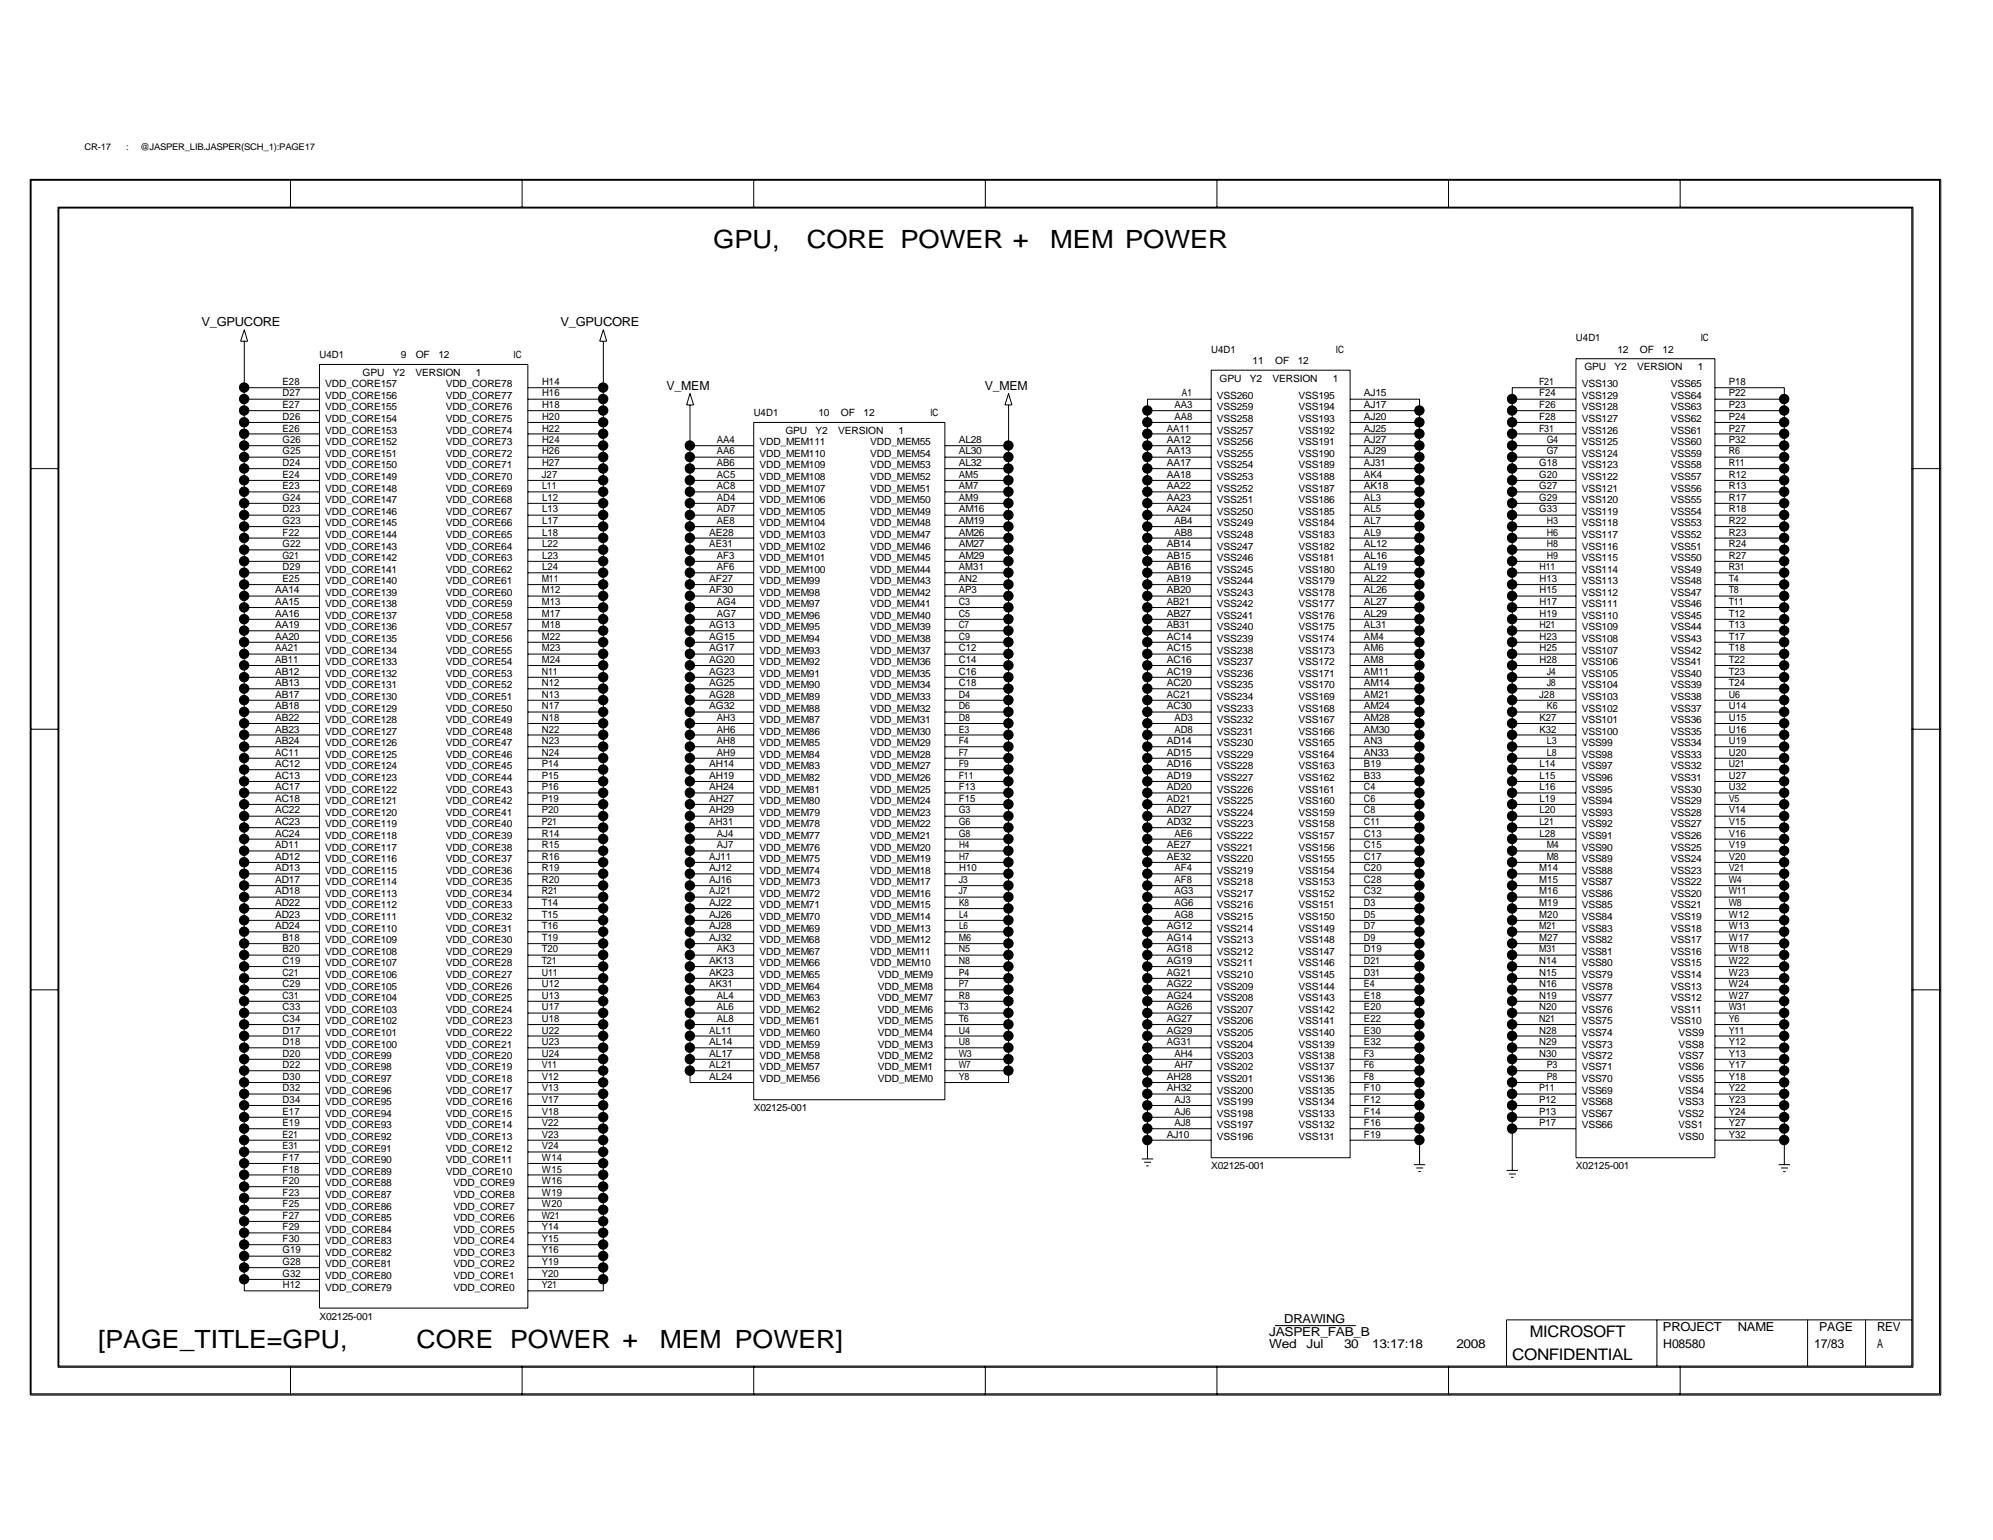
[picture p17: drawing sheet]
<svg xmlns="http://www.w3.org/2000/svg" width="279mm" height="216mm" viewBox="0 0 279 216" stroke-linecap="round" stroke-linejoin="round" font-family="sans-serif">
<defs><g id="words">
<g font-size="3.5">
<text x="100" y="34.8">GPU,</text>
<text x="113.1" y="34.8">CORE POWER +</text>
<text x="147.2" y="34.8">MEM POWER</text>
<text x="13.8" y="189">[PAGE_TITLE=GPU,</text>
<text x="58.4" y="189">CORE POWER +</text>
<text x="92.5" y="189">MEM POWER]</text>
</g>
<g font-size="2.2">
<text x="212" y="190.7">CONFIDENTIAL</text>
<text x="214.5" y="187.4">MICROSOFT</text>
</g>
<g font-size="1.7">
<text x="28.2" y="45.7">V_GPUCORE</text>
<text x="78.6" y="45.7">V_GPUCORE</text>
<text x="93.4" y="54.7">V_MEM</text>
<text x="138" y="54.7">V_MEM</text>
<text x="180" y="185.4">DRAWING</text>
<text x="177.9" y="189">Wed</text>
<text x="177.9" y="187.4">JASPER_FAB_B</text>
<text x="183.2" y="189">Jul</text>
<text x="188.4" y="189">30</text>
<text x="192.4" y="189">13:17:18</text>
<text x="204.2" y="189">2008</text>
<text x="233.1" y="186.6">PROJECT</text>
<text x="233.2" y="189">H08580</text>
<text x="243.6" y="186.6">NAME</text>
<text x="254.3" y="189">17/83</text>
<text x="255" y="186.6">PAGE</text>
<text x="263.1" y="189">A</text>
<text x="263.1" y="186.6">REV</text>
</g>
<g font-size="1.4">
<text x="220.9" y="47.8">U4D1</text>
<text x="238.4" y="47.8">IC</text>
<text x="39.6" y="54">E28</text>
<text x="44.8" y="50.2">U4D1</text>
<text x="50.8" y="52.7">GPU</text>
<text x="55.1" y="52.7">Y2</text>
<text x="56.2" y="50.2">9</text>
<text x="58.3" y="52.7">VERSION</text>
<text x="58.3" y="50.2">OF</text>
<text x="61.5" y="50.2">12</text>
<text x="66.7" y="52.7">1</text>
<text x="72" y="50.2">IC</text>
<text x="76" y="54">H14</text>
<text x="169.8" y="49.4">U4D1</text>
<text x="171" y="53.5">GPU</text>
<text x="175.2" y="53.5">Y2</text>
<text x="175.6" y="51.1">11</text>
<text x="178.4" y="53.5">VERSION</text>
<text x="178.8" y="51.1">OF</text>
<text x="181.9" y="51.1">12</text>
<text x="186.9" y="53.5">1</text>
<text x="187.3" y="49.4">IC</text>
<text x="215.8" y="54">F21</text>
<text x="222.1" y="51.9">GPU</text>
<text x="226.4" y="51.9">Y2</text>
<text x="226.7" y="49.4">12</text>
<text x="229.5" y="51.9">VERSION</text>
<text x="229.9" y="49.4">OF</text>
<text x="233.1" y="49.4">12</text>
<text x="238" y="51.9">1</text>
<text x="242.4" y="54">P18</text>
<text x="39.6" y="58.8">D26</text>
<text x="39.6" y="57.2">E27</text>
<text x="39.6" y="55.6">D27</text>
<text x="45.6" y="59.2">VDD_CORE154</text>
<text x="45.6" y="57.5">VDD_CORE155</text>
<text x="45.6" y="55.9">VDD_CORE156</text>
<text x="45.6" y="54.3">VDD_CORE157</text>
<text x="62.5" y="54.3">VDD_CORE78</text>
<text x="62.5" y="55.9">VDD_CORE77</text>
<text x="62.5" y="57.5">VDD_CORE76</text>
<text x="62.5" y="59.2">VDD_CORE75</text>
<text x="76" y="58.8">H20</text>
<text x="76" y="57.2">H18</text>
<text x="76" y="55.6">H16</text>
<text x="105.7" y="58.4">U4D1</text>
<text x="114.7" y="58.4">10</text>
<text x="117.9" y="58.4">OF</text>
<text x="121.1" y="58.4">12</text>
<text x="130.4" y="58.4">IC</text>
<text x="164.6" y="58.8">AA8</text>
<text x="164.6" y="57.2">AA3</text>
<text x="165.7" y="55.6">A1</text>
<text x="170.6" y="57.5">VSS259</text>
<text x="170.6" y="55.9">VSS260</text>
<text x="170.6" y="59.2">VSS258</text>
<text x="182" y="59.2">VSS193</text>
<text x="182" y="57.5">VSS194</text>
<text x="182" y="55.9">VSS195</text>
<text x="191.2" y="58.8">AJ20</text>
<text x="191.2" y="57.2">AJ17</text>
<text x="191.2" y="55.6">AJ15</text>
<text x="215.8" y="58.8">F28</text>
<text x="215.8" y="57.2">F26</text>
<text x="215.8" y="55.6">F24</text>
<text x="221.7" y="59.2">VSS127</text>
<text x="221.7" y="57.5">VSS128</text>
<text x="221.7" y="55.9">VSS129</text>
<text x="221.7" y="54.3">VSS130</text>
<text x="234.2" y="57.5">VSS63</text>
<text x="234.2" y="59.2">VSS62</text>
<text x="234.2" y="55.9">VSS64</text>
<text x="234.2" y="54.3">VSS65</text>
<text x="242.4" y="58.8">P24</text>
<text x="242.4" y="57.2">P23</text>
<text x="242.4" y="55.6">P22</text>
<text x="39.6" y="65.4">D24</text>
<text x="39.6" y="63.7">G25</text>
<text x="39.6" y="62.1">G26</text>
<text x="39.6" y="60.5">E26</text>
<text x="45.6" y="65.7">VDD_CORE150</text>
<text x="45.6" y="64.1">VDD_CORE151</text>
<text x="45.6" y="62.4">VDD_CORE152</text>
<text x="45.6" y="60.8">VDD_CORE153</text>
<text x="62.5" y="65.7">VDD_CORE71</text>
<text x="62.5" y="60.8">VDD_CORE74</text>
<text x="62.5" y="62.4">VDD_CORE73</text>
<text x="62.5" y="64.1">VDD_CORE72</text>
<text x="76" y="65.4">H27</text>
<text x="76" y="63.7">H26</text>
<text x="76" y="62.1">H24</text>
<text x="76" y="60.5">H22</text>
<text x="100.5" y="65.4">AB6</text>
<text x="100.5" y="63.7">AA6</text>
<text x="100.5" y="62.1">AA4</text>
<text x="106.5" y="62.4">VDD_MEM111</text>
<text x="106.5" y="64.1">VDD_MEM110</text>
<text x="106.5" y="65.7">VDD_MEM109</text>
<text x="110.1" y="60.8">GPU</text>
<text x="114.3" y="60.8">Y2</text>
<text x="117.5" y="60.8">VERSION</text>
<text x="122" y="62.4">VDD_MEM55</text>
<text x="122" y="64.1">VDD_MEM54</text>
<text x="122" y="65.7">VDD_MEM53</text>
<text x="126" y="60.8">1</text>
<text x="134.4" y="65.4">AL32</text>
<text x="134.4" y="63.7">AL30</text>
<text x="134.4" y="62.1">AL28</text>
<text x="163.6" y="65.4">AA17</text>
<text x="163.6" y="63.7">AA13</text>
<text x="163.6" y="62.1">AA12</text>
<text x="163.6" y="60.5">AA11</text>
<text x="170.6" y="60.8">VSS257</text>
<text x="170.6" y="65.7">VSS254</text>
<text x="170.6" y="64.1">VSS255</text>
<text x="170.6" y="62.4">VSS256</text>
<text x="182" y="65.7">VSS189</text>
<text x="182" y="64.1">VSS190</text>
<text x="182" y="62.4">VSS191</text>
<text x="182" y="60.8">VSS192</text>
<text x="191.2" y="65.4">AJ31</text>
<text x="191.2" y="63.7">AJ29</text>
<text x="191.2" y="62.1">AJ27</text>
<text x="191.2" y="60.5">AJ25</text>
<text x="215.8" y="65.4">G18</text>
<text x="215.8" y="60.5">F31</text>
<text x="216.8" y="63.7">G7</text>
<text x="216.8" y="62.1">G4</text>
<text x="221.7" y="65.7">VSS123</text>
<text x="221.7" y="64.1">VSS124</text>
<text x="221.7" y="62.4">VSS125</text>
<text x="221.7" y="60.8">VSS126</text>
<text x="234.2" y="65.7">VSS58</text>
<text x="234.2" y="60.8">VSS61</text>
<text x="234.2" y="64.1">VSS59</text>
<text x="234.2" y="62.4">VSS60</text>
<text x="242.4" y="65.4">R11</text>
<text x="242.4" y="63.7">R6</text>
<text x="242.4" y="62.1">P32</text>
<text x="242.4" y="60.5">P27</text>
<text x="39.6" y="71.8">D23</text>
<text x="39.6" y="70.2">G24</text>
<text x="39.6" y="68.6">E23</text>
<text x="39.6" y="67">E24</text>
<text x="45.6" y="67.3">VDD_CORE149</text>
<text x="45.6" y="70.5">VDD_CORE147</text>
<text x="45.6" y="68.9">VDD_CORE148</text>
<text x="62.5" y="67.3">VDD_CORE70</text>
<text x="62.5" y="70.5">VDD_CORE68</text>
<text x="62.5" y="68.9">VDD_CORE69</text>
<text x="75.9" y="67">J27</text>
<text x="76" y="71.8">L13</text>
<text x="76" y="70.2">L12</text>
<text x="76" y="68.6">L11</text>
<text x="100.5" y="71.8">AD7</text>
<text x="100.5" y="70.2">AD4</text>
<text x="100.5" y="68.6">AC8</text>
<text x="100.5" y="67">AC5</text>
<text x="106.5" y="67.3">VDD_MEM108</text>
<text x="106.5" y="68.9">VDD_MEM107</text>
<text x="106.5" y="70.5">VDD_MEM106</text>
<text x="122" y="68.9">VDD_MEM51</text>
<text x="122" y="70.5">VDD_MEM50</text>
<text x="122" y="67.3">VDD_MEM52</text>
<text x="134.4" y="71.8">AM16</text>
<text x="134.4" y="70.2">AM9</text>
<text x="134.4" y="68.6">AM7</text>
<text x="134.4" y="67">AM5</text>
<text x="163.6" y="71.8">AA24</text>
<text x="163.6" y="70.2">AA23</text>
<text x="163.6" y="68.6">AA22</text>
<text x="163.6" y="67">AA18</text>
<text x="170.6" y="68.9">VSS252</text>
<text x="170.6" y="67.3">VSS253</text>
<text x="170.6" y="70.5">VSS251</text>
<text x="182" y="67.3">VSS188</text>
<text x="182" y="70.5">VSS186</text>
<text x="182" y="68.9">VSS187</text>
<text x="191.2" y="71.8">AL5</text>
<text x="191.2" y="70.2">AL3</text>
<text x="191.2" y="68.6">AK18</text>
<text x="191.2" y="67">AK4</text>
<text x="215.8" y="71.8">G33</text>
<text x="215.8" y="70.2">G29</text>
<text x="215.8" y="68.6">G27</text>
<text x="215.8" y="67">G20</text>
<text x="221.7" y="70.5">VSS120</text>
<text x="221.7" y="67.3">VSS122</text>
<text x="221.7" y="68.9">VSS121</text>
<text x="234.2" y="67.3">VSS57</text>
<text x="234.2" y="68.9">VSS56</text>
<text x="234.2" y="70.5">VSS55</text>
<text x="242.4" y="71.8">R18</text>
<text x="242.4" y="70.2">R17</text>
<text x="242.4" y="68.6">R13</text>
<text x="242.4" y="67">R12</text>
<text x="39.6" y="76.7">G22</text>
<text x="39.6" y="75.1">F22</text>
<text x="39.6" y="73.4">G23</text>
<text x="45.6" y="77">VDD_CORE143</text>
<text x="45.6" y="75.4">VDD_CORE144</text>
<text x="45.6" y="73.8">VDD_CORE145</text>
<text x="45.6" y="72.2">VDD_CORE146</text>
<text x="62.5" y="72.2">VDD_CORE67</text>
<text x="62.5" y="77">VDD_CORE64</text>
<text x="62.5" y="75.4">VDD_CORE65</text>
<text x="62.5" y="73.8">VDD_CORE66</text>
<text x="76" y="76.7">L22</text>
<text x="76" y="75.1">L18</text>
<text x="76" y="73.4">L17</text>
<text x="99.4" y="76.7">AE31</text>
<text x="99.4" y="75.1">AE28</text>
<text x="100.5" y="73.4">AE8</text>
<text x="106.5" y="72.2">VDD_MEM105</text>
<text x="106.5" y="73.8">VDD_MEM104</text>
<text x="106.5" y="75.4">VDD_MEM103</text>
<text x="106.5" y="77">VDD_MEM102</text>
<text x="122" y="77">VDD_MEM46</text>
<text x="122" y="75.4">VDD_MEM47</text>
<text x="122" y="73.8">VDD_MEM48</text>
<text x="122" y="72.2">VDD_MEM49</text>
<text x="134.4" y="76.7">AM27</text>
<text x="134.4" y="75.1">AM26</text>
<text x="134.4" y="73.4">AM19</text>
<text x="163.6" y="76.7">AB14</text>
<text x="164.6" y="75.1">AB8</text>
<text x="164.6" y="73.4">AB4</text>
<text x="170.6" y="73.8">VSS249</text>
<text x="170.6" y="72.2">VSS250</text>
<text x="170.6" y="75.4">VSS248</text>
<text x="170.6" y="77">VSS247</text>
<text x="182" y="73.8">VSS184</text>
<text x="182" y="75.4">VSS183</text>
<text x="182" y="77">VSS182</text>
<text x="182" y="72.2">VSS185</text>
<text x="191.2" y="76.7">AL12</text>
<text x="191.2" y="75.1">AL9</text>
<text x="191.2" y="73.4">AL7</text>
<text x="216.9" y="76.7">H8</text>
<text x="216.9" y="75.1">H6</text>
<text x="216.9" y="73.4">H3</text>
<text x="221.7" y="73.8">VSS118</text>
<text x="221.7" y="77">VSS116</text>
<text x="221.7" y="72.2">VSS119</text>
<text x="221.7" y="75.4">VSS117</text>
<text x="234.2" y="73.8">VSS53</text>
<text x="234.2" y="72.2">VSS54</text>
<text x="234.2" y="75.4">VSS52</text>
<text x="234.2" y="77">VSS51</text>
<text x="242.4" y="76.7">R24</text>
<text x="242.4" y="75.1">R23</text>
<text x="242.4" y="73.4">R22</text>
<text x="38.6" y="83.2">AA14</text>
<text x="39.6" y="78.3">G21</text>
<text x="39.6" y="81.6">E25</text>
<text x="39.6" y="80">D29</text>
<text x="45.6" y="81.9">VDD_CORE140</text>
<text x="45.6" y="80.3">VDD_CORE141</text>
<text x="45.6" y="78.7">VDD_CORE142</text>
<text x="45.6" y="83.5">VDD_CORE139</text>
<text x="62.5" y="81.9">VDD_CORE61</text>
<text x="62.5" y="78.7">VDD_CORE63</text>
<text x="62.5" y="83.5">VDD_CORE60</text>
<text x="62.5" y="80.3">VDD_CORE62</text>
<text x="75.9" y="83.2">M12</text>
<text x="75.9" y="81.6">M11</text>
<text x="76" y="80">L24</text>
<text x="76" y="78.3">L23</text>
<text x="99.4" y="83.2">AF30</text>
<text x="99.4" y="81.6">AF27</text>
<text x="100.5" y="80">AF6</text>
<text x="100.5" y="78.3">AF3</text>
<text x="106.5" y="81.9">VDD_MEM99</text>
<text x="106.5" y="80.3">VDD_MEM100</text>
<text x="106.5" y="78.7">VDD_MEM101</text>
<text x="106.5" y="83.5">VDD_MEM98</text>
<text x="122" y="83.5">VDD_MEM42</text>
<text x="122" y="81.9">VDD_MEM43</text>
<text x="122" y="80.3">VDD_MEM44</text>
<text x="122" y="78.7">VDD_MEM45</text>
<text x="134.4" y="83.2">AP3</text>
<text x="134.4" y="81.6">AN2</text>
<text x="134.4" y="80">AM31</text>
<text x="134.4" y="78.3">AM29</text>
<text x="163.6" y="83.2">AB20</text>
<text x="163.6" y="81.6">AB19</text>
<text x="163.6" y="80">AB16</text>
<text x="163.6" y="78.3">AB15</text>
<text x="170.6" y="78.7">VSS246</text>
<text x="170.6" y="81.9">VSS244</text>
<text x="170.6" y="83.5">VSS243</text>
<text x="170.6" y="80.3">VSS245</text>
<text x="182" y="78.7">VSS181</text>
<text x="182" y="81.9">VSS179</text>
<text x="182" y="80.3">VSS180</text>
<text x="182" y="83.5">VSS178</text>
<text x="191.2" y="83.2">AL26</text>
<text x="191.2" y="81.6">AL22</text>
<text x="191.2" y="80">AL19</text>
<text x="191.2" y="78.3">AL16</text>
<text x="215.8" y="83.2">H15</text>
<text x="215.8" y="81.6">H13</text>
<text x="215.8" y="80">H11</text>
<text x="216.9" y="78.3">H9</text>
<text x="221.7" y="81.9">VSS113</text>
<text x="221.7" y="83.5">VSS112</text>
<text x="221.7" y="80.3">VSS114</text>
<text x="221.7" y="78.7">VSS115</text>
<text x="234.2" y="81.9">VSS48</text>
<text x="234.2" y="80.3">VSS49</text>
<text x="234.2" y="78.7">VSS50</text>
<text x="234.2" y="83.5">VSS47</text>
<text x="242.4" y="83.2">T8</text>
<text x="242.4" y="81.6">T4</text>
<text x="242.4" y="80">R31</text>
<text x="242.4" y="78.3">R27</text>
<text x="38.6" y="89.7">AA20</text>
<text x="38.6" y="88.1">AA19</text>
<text x="38.6" y="86.4">AA16</text>
<text x="38.6" y="84.8">AA15</text>
<text x="45.6" y="88.4">VDD_CORE136</text>
<text x="45.6" y="86.8">VDD_CORE137</text>
<text x="45.6" y="85.1">VDD_CORE138</text>
<text x="62.5" y="85.1">VDD_CORE59</text>
<text x="62.5" y="88.4">VDD_CORE57</text>
<text x="62.5" y="86.8">VDD_CORE58</text>
<text x="75.9" y="89.7">M22</text>
<text x="75.9" y="88.1">M18</text>
<text x="75.9" y="86.4">M17</text>
<text x="75.9" y="84.8">M13</text>
<text x="99.4" y="89.7">AG15</text>
<text x="99.4" y="88.1">AG13</text>
<text x="100.5" y="86.4">AG7</text>
<text x="100.5" y="84.8">AG4</text>
<text x="106.5" y="85.1">VDD_MEM97</text>
<text x="106.5" y="88.4">VDD_MEM95</text>
<text x="106.5" y="86.8">VDD_MEM96</text>
<text x="122" y="85.1">VDD_MEM41</text>
<text x="122" y="88.4">VDD_MEM39</text>
<text x="122" y="86.8">VDD_MEM40</text>
<text x="134.4" y="89.7">C9</text>
<text x="134.4" y="88.1">C7</text>
<text x="134.4" y="86.4">C5</text>
<text x="134.4" y="84.8">C3</text>
<text x="163.6" y="89.7">AC14</text>
<text x="163.6" y="88.1">AB31</text>
<text x="163.6" y="86.4">AB27</text>
<text x="163.6" y="84.8">AB21</text>
<text x="170.6" y="86.8">VSS241</text>
<text x="170.6" y="88.4">VSS240</text>
<text x="170.6" y="85.1">VSS242</text>
<text x="182" y="85.1">VSS177</text>
<text x="182" y="86.8">VSS176</text>
<text x="182" y="88.4">VSS175</text>
<text x="191.2" y="89.7">AM4</text>
<text x="191.2" y="88.1">AL31</text>
<text x="191.2" y="86.4">AL29</text>
<text x="191.2" y="84.8">AL27</text>
<text x="215.8" y="89.7">H23</text>
<text x="215.8" y="88.1">H21</text>
<text x="215.8" y="86.4">H19</text>
<text x="215.8" y="84.8">H17</text>
<text x="221.7" y="85.1">VSS111</text>
<text x="221.7" y="86.8">VSS110</text>
<text x="221.7" y="88.4">VSS109</text>
<text x="234.2" y="88.4">VSS44</text>
<text x="234.2" y="86.8">VSS45</text>
<text x="234.2" y="85.1">VSS46</text>
<text x="242.4" y="89.7">T17</text>
<text x="242.4" y="88.1">T13</text>
<text x="242.4" y="86.4">T12</text>
<text x="242.4" y="84.8">T11</text>
<text x="38.6" y="94.6">AB12</text>
<text x="38.6" y="92.9">AB11</text>
<text x="38.6" y="91.3">AA21</text>
<text x="45.6" y="94.9">VDD_CORE132</text>
<text x="45.6" y="93.3">VDD_CORE133</text>
<text x="45.6" y="91.7">VDD_CORE134</text>
<text x="45.6" y="90">VDD_CORE135</text>
<text x="62.5" y="91.7">VDD_CORE55</text>
<text x="62.5" y="90">VDD_CORE56</text>
<text x="62.5" y="93.3">VDD_CORE54</text>
<text x="62.5" y="94.9">VDD_CORE53</text>
<text x="75.9" y="94.6">N11</text>
<text x="75.9" y="92.9">M24</text>
<text x="75.9" y="91.3">M23</text>
<text x="99.4" y="94.6">AG23</text>
<text x="99.4" y="92.9">AG20</text>
<text x="99.4" y="91.3">AG17</text>
<text x="106.5" y="90">VDD_MEM94</text>
<text x="106.5" y="91.7">VDD_MEM93</text>
<text x="106.5" y="94.9">VDD_MEM91</text>
<text x="106.5" y="93.3">VDD_MEM92</text>
<text x="122" y="90">VDD_MEM38</text>
<text x="122" y="91.7">VDD_MEM37</text>
<text x="122" y="93.3">VDD_MEM36</text>
<text x="122" y="94.9">VDD_MEM35</text>
<text x="134.4" y="94.6">C16</text>
<text x="134.4" y="92.9">C14</text>
<text x="134.4" y="91.3">C12</text>
<text x="163.6" y="94.6">AC19</text>
<text x="163.6" y="92.9">AC16</text>
<text x="163.6" y="91.3">AC15</text>
<text x="170.6" y="91.7">VSS238</text>
<text x="170.6" y="94.9">VSS236</text>
<text x="170.6" y="93.3">VSS237</text>
<text x="170.6" y="90">VSS239</text>
<text x="182" y="90">VSS174</text>
<text x="182" y="93.3">VSS172</text>
<text x="182" y="91.7">VSS173</text>
<text x="182" y="94.9">VSS171</text>
<text x="191.2" y="94.6">AM11</text>
<text x="191.2" y="92.9">AM8</text>
<text x="191.2" y="91.3">AM6</text>
<text x="215.8" y="92.9">H28</text>
<text x="215.8" y="91.3">H25</text>
<text x="216.8" y="94.6">J4</text>
<text x="221.7" y="91.7">VSS107</text>
<text x="221.7" y="90">VSS108</text>
<text x="221.7" y="93.3">VSS106</text>
<text x="221.7" y="94.9">VSS105</text>
<text x="234.2" y="90">VSS43</text>
<text x="234.2" y="93.3">VSS41</text>
<text x="234.2" y="91.7">VSS42</text>
<text x="234.2" y="94.9">VSS40</text>
<text x="242.4" y="94.6">T23</text>
<text x="242.4" y="92.9">T22</text>
<text x="242.4" y="91.3">T18</text>
<text x="38.6" y="101">AB22</text>
<text x="38.6" y="99.4">AB18</text>
<text x="38.6" y="97.8">AB17</text>
<text x="38.6" y="96.2">AB13</text>
<text x="45.6" y="101.4">VDD_CORE128</text>
<text x="45.6" y="99.8">VDD_CORE129</text>
<text x="45.6" y="98.1">VDD_CORE130</text>
<text x="45.6" y="96.5">VDD_CORE131</text>
<text x="62.5" y="99.8">VDD_CORE50</text>
<text x="62.5" y="98.1">VDD_CORE51</text>
<text x="62.5" y="96.5">VDD_CORE52</text>
<text x="62.5" y="101.4">VDD_CORE49</text>
<text x="75.9" y="101">N18</text>
<text x="75.9" y="99.4">N17</text>
<text x="75.9" y="97.8">N13</text>
<text x="75.9" y="96.2">N12</text>
<text x="99.4" y="99.4">AG32</text>
<text x="99.4" y="97.8">AG28</text>
<text x="99.4" y="96.2">AG25</text>
<text x="100.5" y="101">AH3</text>
<text x="106.5" y="101.4">VDD_MEM87</text>
<text x="106.5" y="99.8">VDD_MEM88</text>
<text x="106.5" y="98.1">VDD_MEM89</text>
<text x="106.5" y="96.5">VDD_MEM90</text>
<text x="122" y="98.1">VDD_MEM33</text>
<text x="122" y="96.5">VDD_MEM34</text>
<text x="122" y="99.8">VDD_MEM32</text>
<text x="122" y="101.4">VDD_MEM31</text>
<text x="134.4" y="101">D8</text>
<text x="134.4" y="99.4">D6</text>
<text x="134.4" y="97.8">D4</text>
<text x="134.4" y="96.2">C18</text>
<text x="163.6" y="99.4">AC30</text>
<text x="163.6" y="97.8">AC21</text>
<text x="163.6" y="96.2">AC20</text>
<text x="164.6" y="101">AD3</text>
<text x="170.6" y="96.5">VSS235</text>
<text x="170.6" y="98.1">VSS234</text>
<text x="170.6" y="99.8">VSS233</text>
<text x="170.6" y="101.4">VSS232</text>
<text x="182" y="96.5">VSS170</text>
<text x="182" y="98.1">VSS169</text>
<text x="182" y="99.8">VSS168</text>
<text x="182" y="101.4">VSS167</text>
<text x="191.2" y="101">AM28</text>
<text x="191.2" y="99.4">AM24</text>
<text x="191.2" y="97.8">AM21</text>
<text x="191.2" y="96.2">AM14</text>
<text x="215.8" y="97.8">J28</text>
<text x="215.8" y="101">K27</text>
<text x="216.8" y="96.2">J8</text>
<text x="216.9" y="99.4">K6</text>
<text x="221.7" y="96.5">VSS104</text>
<text x="221.7" y="98.1">VSS103</text>
<text x="221.7" y="101.4">VSS101</text>
<text x="221.7" y="99.8">VSS102</text>
<text x="234.2" y="101.4">VSS36</text>
<text x="234.2" y="99.8">VSS37</text>
<text x="234.2" y="98.1">VSS38</text>
<text x="234.2" y="96.5">VSS39</text>
<text x="242.4" y="101">U15</text>
<text x="242.4" y="99.4">U14</text>
<text x="242.4" y="97.8">U6</text>
<text x="242.4" y="96.2">T24</text>
<text x="38.6" y="107.6">AC12</text>
<text x="38.6" y="105.9">AC11</text>
<text x="38.6" y="104.3">AB24</text>
<text x="38.6" y="102.7">AB23</text>
<text x="45.6" y="107.9">VDD_CORE124</text>
<text x="45.6" y="106.3">VDD_CORE125</text>
<text x="45.6" y="104.6">VDD_CORE126</text>
<text x="45.6" y="103">VDD_CORE127</text>
<text x="62.5" y="107.9">VDD_CORE45</text>
<text x="62.5" y="106.3">VDD_CORE46</text>
<text x="62.5" y="103">VDD_CORE48</text>
<text x="62.5" y="104.6">VDD_CORE47</text>
<text x="75.9" y="107.6">P14</text>
<text x="75.9" y="105.9">N24</text>
<text x="75.9" y="104.3">N23</text>
<text x="75.9" y="102.7">N22</text>
<text x="99.4" y="107.6">AH14</text>
<text x="100.5" y="105.9">AH9</text>
<text x="100.5" y="104.3">AH8</text>
<text x="100.5" y="102.7">AH6</text>
<text x="106.5" y="103">VDD_MEM86</text>
<text x="106.5" y="106.3">VDD_MEM84</text>
<text x="106.5" y="104.6">VDD_MEM85</text>
<text x="106.5" y="107.9">VDD_MEM83</text>
<text x="122" y="106.3">VDD_MEM28</text>
<text x="122" y="104.6">VDD_MEM29</text>
<text x="122" y="103">VDD_MEM30</text>
<text x="122" y="107.9">VDD_MEM27</text>
<text x="134.4" y="107.6">F9</text>
<text x="134.4" y="105.9">F7</text>
<text x="134.4" y="104.3">F4</text>
<text x="134.4" y="102.7">E3</text>
<text x="163.6" y="107.6">AD16</text>
<text x="163.6" y="105.9">AD15</text>
<text x="163.6" y="104.3">AD14</text>
<text x="164.6" y="102.7">AD8</text>
<text x="170.6" y="103">VSS231</text>
<text x="170.6" y="104.6">VSS230</text>
<text x="170.6" y="106.3">VSS229</text>
<text x="170.6" y="107.9">VSS228</text>
<text x="182" y="103">VSS166</text>
<text x="182" y="104.6">VSS165</text>
<text x="182" y="106.3">VSS164</text>
<text x="182" y="107.9">VSS163</text>
<text x="191.2" y="107.6">B19</text>
<text x="191.2" y="105.9">AN33</text>
<text x="191.2" y="104.3">AN3</text>
<text x="191.2" y="102.7">AM30</text>
<text x="215.8" y="102.7">K32</text>
<text x="215.8" y="107.6">L14</text>
<text x="216.9" y="105.9">L8</text>
<text x="216.9" y="104.3">L3</text>
<text x="221.7" y="103">VSS100</text>
<text x="221.7" y="104.6">VSS99</text>
<text x="221.7" y="106.3">VSS98</text>
<text x="221.7" y="107.9">VSS97</text>
<text x="234.2" y="106.3">VSS33</text>
<text x="234.2" y="104.6">VSS34</text>
<text x="234.2" y="103">VSS35</text>
<text x="234.2" y="107.9">VSS32</text>
<text x="242.4" y="107.6">U21</text>
<text x="242.4" y="105.9">U20</text>
<text x="242.4" y="104.3">U19</text>
<text x="242.4" y="102.7">U16</text>
<text x="38.6" y="112.4">AC18</text>
<text x="38.6" y="110.8">AC17</text>
<text x="38.6" y="109.2">AC13</text>
<text x="45.6" y="109.5">VDD_CORE123</text>
<text x="45.6" y="112.7">VDD_CORE121</text>
<text x="45.6" y="111.1">VDD_CORE122</text>
<text x="62.5" y="109.5">VDD_CORE44</text>
<text x="62.5" y="111.1">VDD_CORE43</text>
<text x="62.5" y="112.7">VDD_CORE42</text>
<text x="75.9" y="112.4">P19</text>
<text x="75.9" y="110.8">P16</text>
<text x="75.9" y="109.2">P15</text>
<text x="99.4" y="112.4">AH27</text>
<text x="99.4" y="110.8">AH24</text>
<text x="99.4" y="109.2">AH19</text>
<text x="106.5" y="112.7">VDD_MEM80</text>
<text x="106.5" y="111.1">VDD_MEM81</text>
<text x="106.5" y="109.5">VDD_MEM82</text>
<text x="122" y="109.5">VDD_MEM26</text>
<text x="122" y="111.1">VDD_MEM25</text>
<text x="122" y="112.7">VDD_MEM24</text>
<text x="134.4" y="112.4">F15</text>
<text x="134.4" y="110.8">F13</text>
<text x="134.4" y="109.2">F11</text>
<text x="163.6" y="112.4">AD21</text>
<text x="163.6" y="110.8">AD20</text>
<text x="163.6" y="109.2">AD19</text>
<text x="170.6" y="111.1">VSS226</text>
<text x="170.6" y="109.5">VSS227</text>
<text x="170.6" y="112.7">VSS225</text>
<text x="182" y="112.7">VSS160</text>
<text x="182" y="109.5">VSS162</text>
<text x="182" y="111.1">VSS161</text>
<text x="191.2" y="112.4">C6</text>
<text x="191.2" y="110.8">C4</text>
<text x="191.2" y="109.2">B33</text>
<text x="215.8" y="112.4">L19</text>
<text x="215.8" y="110.8">L16</text>
<text x="215.8" y="109.2">L15</text>
<text x="221.7" y="109.5">VSS96</text>
<text x="221.7" y="112.7">VSS94</text>
<text x="221.7" y="111.1">VSS95</text>
<text x="234.2" y="109.5">VSS31</text>
<text x="234.2" y="111.1">VSS30</text>
<text x="234.2" y="112.7">VSS29</text>
<text x="242.4" y="112.4">V5</text>
<text x="242.4" y="110.8">U32</text>
<text x="242.4" y="109.2">U27</text>
<text x="38.6" y="118.9">AD11</text>
<text x="38.6" y="117.3">AC24</text>
<text x="38.6" y="115.7">AC23</text>
<text x="38.6" y="114">AC22</text>
<text x="45.6" y="119.3">VDD_CORE117</text>
<text x="45.6" y="117.6">VDD_CORE118</text>
<text x="45.6" y="116">VDD_CORE119</text>
<text x="45.6" y="114.4">VDD_CORE120</text>
<text x="62.5" y="114.4">VDD_CORE41</text>
<text x="62.5" y="117.6">VDD_CORE39</text>
<text x="62.5" y="116">VDD_CORE40</text>
<text x="62.5" y="119.3">VDD_CORE38</text>
<text x="75.9" y="118.9">R15</text>
<text x="75.9" y="117.3">R14</text>
<text x="75.9" y="115.7">P21</text>
<text x="75.9" y="114">P20</text>
<text x="99.4" y="115.7">AH31</text>
<text x="99.4" y="114">AH29</text>
<text x="100.5" y="118.9">AJ7</text>
<text x="100.5" y="117.3">AJ4</text>
<text x="106.5" y="114.4">VDD_MEM79</text>
<text x="106.5" y="116">VDD_MEM78</text>
<text x="106.5" y="117.6">VDD_MEM77</text>
<text x="106.5" y="119.3">VDD_MEM76</text>
<text x="122" y="114.4">VDD_MEM23</text>
<text x="122" y="116">VDD_MEM22</text>
<text x="122" y="119.3">VDD_MEM20</text>
<text x="122" y="117.6">VDD_MEM21</text>
<text x="134.4" y="117.3">G8</text>
<text x="134.4" y="115.7">G6</text>
<text x="134.4" y="114">G3</text>
<text x="134.5" y="118.9">H4</text>
<text x="163.6" y="118.9">AE27</text>
<text x="163.6" y="115.7">AD32</text>
<text x="163.6" y="114">AD27</text>
<text x="164.6" y="117.3">AE6</text>
<text x="170.6" y="114.4">VSS224</text>
<text x="170.6" y="116">VSS223</text>
<text x="170.6" y="119.3">VSS221</text>
<text x="170.6" y="117.6">VSS222</text>
<text x="182" y="114.4">VSS159</text>
<text x="182" y="116">VSS158</text>
<text x="182" y="119.3">VSS156</text>
<text x="182" y="117.6">VSS157</text>
<text x="191.2" y="118.9">C15</text>
<text x="191.2" y="117.3">C13</text>
<text x="191.2" y="115.7">C11</text>
<text x="191.2" y="114">C8</text>
<text x="215.8" y="117.3">L28</text>
<text x="215.8" y="115.7">L21</text>
<text x="215.8" y="114">L20</text>
<text x="216.8" y="118.9">M4</text>
<text x="221.7" y="119.3">VSS90</text>
<text x="221.7" y="114.4">VSS93</text>
<text x="221.7" y="116">VSS92</text>
<text x="221.7" y="117.6">VSS91</text>
<text x="234.2" y="114.4">VSS28</text>
<text x="234.2" y="116">VSS27</text>
<text x="234.2" y="117.6">VSS26</text>
<text x="234.2" y="119.3">VSS25</text>
<text x="242.4" y="118.9">V19</text>
<text x="242.4" y="117.3">V16</text>
<text x="242.4" y="115.7">V15</text>
<text x="242.4" y="114">V14</text>
<text x="38.6" y="125.4">AD18</text>
<text x="38.6" y="123.8">AD17</text>
<text x="38.6" y="122.2">AD13</text>
<text x="38.6" y="120.5">AD12</text>
<text x="45.6" y="125.7">VDD_CORE113</text>
<text x="45.6" y="124.1">VDD_CORE114</text>
<text x="45.6" y="120.9">VDD_CORE116</text>
<text x="45.6" y="122.5">VDD_CORE115</text>
<text x="62.5" y="120.9">VDD_CORE37</text>
<text x="62.5" y="124.1">VDD_CORE35</text>
<text x="62.5" y="125.7">VDD_CORE34</text>
<text x="62.5" y="122.5">VDD_CORE36</text>
<text x="75.9" y="125.4">R21</text>
<text x="75.9" y="123.8">R20</text>
<text x="75.9" y="122.2">R19</text>
<text x="75.9" y="120.5">R16</text>
<text x="99.4" y="125.4">AJ21</text>
<text x="99.4" y="123.8">AJ16</text>
<text x="99.4" y="122.2">AJ12</text>
<text x="99.4" y="120.5">AJ11</text>
<text x="106.5" y="122.5">VDD_MEM74</text>
<text x="106.5" y="120.9">VDD_MEM75</text>
<text x="106.5" y="124.1">VDD_MEM73</text>
<text x="106.5" y="125.7">VDD_MEM72</text>
<text x="122" y="122.5">VDD_MEM18</text>
<text x="122" y="120.9">VDD_MEM19</text>
<text x="122" y="124.1">VDD_MEM17</text>
<text x="122" y="125.7">VDD_MEM16</text>
<text x="134.4" y="125.4">J7</text>
<text x="134.4" y="123.8">J3</text>
<text x="134.5" y="122.2">H10</text>
<text x="134.5" y="120.5">H7</text>
<text x="163.6" y="120.5">AE32</text>
<text x="164.6" y="125.4">AG3</text>
<text x="164.6" y="123.8">AF8</text>
<text x="164.6" y="122.2">AF4</text>
<text x="170.6" y="122.5">VSS219</text>
<text x="170.6" y="120.9">VSS220</text>
<text x="170.6" y="124.1">VSS218</text>
<text x="170.6" y="125.7">VSS217</text>
<text x="182" y="122.5">VSS154</text>
<text x="182" y="120.9">VSS155</text>
<text x="182" y="124.1">VSS153</text>
<text x="182" y="125.7">VSS152</text>
<text x="191.2" y="125.4">C32</text>
<text x="191.2" y="123.8">C28</text>
<text x="191.2" y="122.2">C20</text>
<text x="191.2" y="120.5">C17</text>
<text x="215.8" y="125.4">M16</text>
<text x="215.8" y="123.8">M15</text>
<text x="215.8" y="122.2">M14</text>
<text x="216.8" y="120.5">M8</text>
<text x="221.7" y="120.9">VSS89</text>
<text x="221.7" y="122.5">VSS88</text>
<text x="221.7" y="125.7">VSS86</text>
<text x="221.7" y="124.1">VSS87</text>
<text x="234.2" y="125.7">VSS20</text>
<text x="234.2" y="122.5">VSS23</text>
<text x="234.2" y="120.9">VSS24</text>
<text x="234.2" y="124.1">VSS22</text>
<text x="242.4" y="125.4">W11</text>
<text x="242.4" y="123.8">W4</text>
<text x="242.4" y="122.2">V21</text>
<text x="242.4" y="120.5">V20</text>
<text x="38.6" y="130.3">AD24</text>
<text x="38.6" y="128.7">AD23</text>
<text x="38.6" y="127">AD22</text>
<text x="39.6" y="131.9">B18</text>
<text x="45.6" y="127.3">VDD_CORE112</text>
<text x="45.6" y="130.6">VDD_CORE110</text>
<text x="45.6" y="129">VDD_CORE111</text>
<text x="62.5" y="129">VDD_CORE32</text>
<text x="62.5" y="130.6">VDD_CORE31</text>
<text x="62.5" y="127.3">VDD_CORE33</text>
<text x="75.9" y="131.9">T19</text>
<text x="75.9" y="130.3">T16</text>
<text x="75.9" y="128.7">T15</text>
<text x="75.9" y="127">T14</text>
<text x="99.4" y="131.9">AJ32</text>
<text x="99.4" y="130.3">AJ28</text>
<text x="99.4" y="128.7">AJ26</text>
<text x="99.4" y="127">AJ22</text>
<text x="106.5" y="127.3">VDD_MEM71</text>
<text x="106.5" y="130.6">VDD_MEM69</text>
<text x="106.5" y="129">VDD_MEM70</text>
<text x="122" y="127.3">VDD_MEM15</text>
<text x="122" y="130.6">VDD_MEM13</text>
<text x="122" y="129">VDD_MEM14</text>
<text x="134.4" y="131.9">M6</text>
<text x="134.5" y="130.3">L6</text>
<text x="134.5" y="128.7">L4</text>
<text x="134.5" y="127">K8</text>
<text x="163.6" y="131.9">AG14</text>
<text x="163.6" y="130.3">AG12</text>
<text x="164.6" y="128.7">AG8</text>
<text x="164.6" y="127">AG6</text>
<text x="170.6" y="127.3">VSS216</text>
<text x="170.6" y="130.6">VSS214</text>
<text x="170.6" y="129">VSS215</text>
<text x="182" y="127.3">VSS151</text>
<text x="182" y="130.6">VSS149</text>
<text x="182" y="129">VSS150</text>
<text x="191.2" y="131.9">D9</text>
<text x="191.2" y="130.3">D7</text>
<text x="191.2" y="128.7">D5</text>
<text x="191.2" y="127">D3</text>
<text x="215.8" y="131.9">M27</text>
<text x="215.8" y="130.3">M21</text>
<text x="215.8" y="128.7">M20</text>
<text x="215.8" y="127">M19</text>
<text x="221.7" y="130.6">VSS83</text>
<text x="221.7" y="129">VSS84</text>
<text x="221.7" y="127.3">VSS85</text>
<text x="234.2" y="130.6">VSS18</text>
<text x="234.2" y="127.3">VSS21</text>
<text x="234.2" y="129">VSS19</text>
<text x="242.4" y="131.9">W17</text>
<text x="242.4" y="130.3">W13</text>
<text x="242.4" y="128.7">W12</text>
<text x="242.4" y="127">W8</text>
<text x="39.6" y="136.8">C21</text>
<text x="39.6" y="135.2">C19</text>
<text x="39.6" y="133.5">B20</text>
<text x="45.6" y="137.1">VDD_CORE106</text>
<text x="45.6" y="135.5">VDD_CORE107</text>
<text x="45.6" y="133.9">VDD_CORE108</text>
<text x="45.6" y="132.2">VDD_CORE109</text>
<text x="62.5" y="133.9">VDD_CORE29</text>
<text x="62.5" y="135.5">VDD_CORE28</text>
<text x="62.5" y="132.2">VDD_CORE30</text>
<text x="62.5" y="137.1">VDD_CORE27</text>
<text x="75.9" y="136.8">U11</text>
<text x="75.9" y="135.2">T21</text>
<text x="75.9" y="133.5">T20</text>
<text x="99.4" y="136.8">AK23</text>
<text x="99.4" y="135.2">AK13</text>
<text x="100.5" y="133.5">AK3</text>
<text x="106.5" y="132.2">VDD_MEM68</text>
<text x="106.5" y="133.9">VDD_MEM67</text>
<text x="106.5" y="135.5">VDD_MEM66</text>
<text x="106.5" y="137.1">VDD_MEM65</text>
<text x="122" y="132.2">VDD_MEM12</text>
<text x="122" y="133.9">VDD_MEM11</text>
<text x="122" y="135.5">VDD_MEM10</text>
<text x="123.1" y="137.1">VDD_MEM9</text>
<text x="134.4" y="135.2">N8</text>
<text x="134.4" y="133.5">N5</text>
<text x="134.4" y="136.8">P4</text>
<text x="163.6" y="136.8">AG21</text>
<text x="163.6" y="135.2">AG19</text>
<text x="163.6" y="133.5">AG18</text>
<text x="170.6" y="132.2">VSS213</text>
<text x="170.6" y="135.5">VSS211</text>
<text x="170.6" y="133.9">VSS212</text>
<text x="170.6" y="137.1">VSS210</text>
<text x="182" y="132.2">VSS148</text>
<text x="182" y="135.5">VSS146</text>
<text x="182" y="133.9">VSS147</text>
<text x="182" y="137.1">VSS145</text>
<text x="191.2" y="136.8">D31</text>
<text x="191.2" y="135.2">D21</text>
<text x="191.2" y="133.5">D19</text>
<text x="215.8" y="136.8">N15</text>
<text x="215.8" y="135.2">N14</text>
<text x="215.8" y="133.5">M31</text>
<text x="221.7" y="133.9">VSS81</text>
<text x="221.7" y="132.2">VSS82</text>
<text x="221.7" y="137.1">VSS79</text>
<text x="221.7" y="135.5">VSS80</text>
<text x="234.2" y="132.2">VSS17</text>
<text x="234.2" y="133.9">VSS16</text>
<text x="234.2" y="135.5">VSS15</text>
<text x="234.2" y="137.1">VSS14</text>
<text x="242.4" y="136.8">W23</text>
<text x="242.4" y="135.2">W22</text>
<text x="242.4" y="133.5">W18</text>
<text x="39.6" y="140">C31</text>
<text x="39.6" y="138.4">C29</text>
<text x="39.6" y="143.3">C34</text>
<text x="39.6" y="141.6">C33</text>
<text x="45.6" y="138.7">VDD_CORE105</text>
<text x="45.6" y="142">VDD_CORE103</text>
<text x="45.6" y="143.6">VDD_CORE102</text>
<text x="45.6" y="140.3">VDD_CORE104</text>
<text x="62.5" y="138.7">VDD_CORE26</text>
<text x="62.5" y="140.3">VDD_CORE25</text>
<text x="62.5" y="142">VDD_CORE24</text>
<text x="62.5" y="143.6">VDD_CORE23</text>
<text x="75.9" y="143.3">U18</text>
<text x="75.9" y="141.6">U17</text>
<text x="75.9" y="140">U13</text>
<text x="75.9" y="138.4">U12</text>
<text x="99.4" y="138.4">AK31</text>
<text x="100.5" y="143.3">AL8</text>
<text x="100.5" y="141.6">AL6</text>
<text x="100.5" y="140">AL4</text>
<text x="106.5" y="140.3">VDD_MEM63</text>
<text x="106.5" y="138.7">VDD_MEM64</text>
<text x="106.5" y="142">VDD_MEM62</text>
<text x="106.5" y="143.6">VDD_MEM61</text>
<text x="123.1" y="140.3">VDD_MEM7</text>
<text x="123.1" y="138.7">VDD_MEM8</text>
<text x="123.1" y="142">VDD_MEM6</text>
<text x="123.1" y="143.6">VDD_MEM5</text>
<text x="134.4" y="143.3">T6</text>
<text x="134.4" y="141.6">T3</text>
<text x="134.4" y="140">R8</text>
<text x="134.4" y="138.4">P7</text>
<text x="163.6" y="143.3">AG27</text>
<text x="163.6" y="141.6">AG26</text>
<text x="163.6" y="140">AG24</text>
<text x="163.6" y="138.4">AG22</text>
<text x="170.6" y="140.3">VSS208</text>
<text x="170.6" y="138.7">VSS209</text>
<text x="170.6" y="142">VSS207</text>
<text x="170.6" y="143.6">VSS206</text>
<text x="182" y="140.3">VSS143</text>
<text x="182" y="138.7">VSS144</text>
<text x="182" y="142">VSS142</text>
<text x="182" y="143.6">VSS141</text>
<text x="191.2" y="143.3">E22</text>
<text x="191.2" y="141.6">E20</text>
<text x="191.2" y="140">E18</text>
<text x="191.2" y="138.4">E4</text>
<text x="215.8" y="143.3">N21</text>
<text x="215.8" y="141.6">N20</text>
<text x="215.8" y="140">N19</text>
<text x="215.8" y="138.4">N16</text>
<text x="221.7" y="138.7">VSS78</text>
<text x="221.7" y="140.3">VSS77</text>
<text x="221.7" y="142">VSS76</text>
<text x="221.7" y="143.6">VSS75</text>
<text x="234.2" y="140.3">VSS12</text>
<text x="234.2" y="138.7">VSS13</text>
<text x="234.2" y="142">VSS11</text>
<text x="234.2" y="143.6">VSS10</text>
<text x="242.4" y="143.3">Y6</text>
<text x="242.4" y="141.6">W31</text>
<text x="242.4" y="140">W27</text>
<text x="242.4" y="138.4">W24</text>
<text x="39.6" y="149.8">D22</text>
<text x="39.6" y="148.1">D20</text>
<text x="39.6" y="146.5">D18</text>
<text x="39.6" y="144.9">D17</text>
<text x="45.6" y="148.5">VDD_CORE99</text>
<text x="45.6" y="145.2">VDD_CORE101</text>
<text x="45.6" y="146.9">VDD_CORE100</text>
<text x="62.5" y="148.5">VDD_CORE20</text>
<text x="62.5" y="145.2">VDD_CORE22</text>
<text x="62.5" y="146.9">VDD_CORE21</text>
<text x="75.9" y="149.8">V11</text>
<text x="75.9" y="148.1">U24</text>
<text x="75.9" y="146.5">U23</text>
<text x="75.9" y="144.9">U22</text>
<text x="99.4" y="149.8">AL21</text>
<text x="99.4" y="148.1">AL17</text>
<text x="99.4" y="146.5">AL14</text>
<text x="99.4" y="144.9">AL11</text>
<text x="106.5" y="148.5">VDD_MEM58</text>
<text x="106.5" y="146.9">VDD_MEM59</text>
<text x="106.5" y="145.2">VDD_MEM60</text>
<text x="123.1" y="148.5">VDD_MEM2</text>
<text x="123.1" y="146.9">VDD_MEM3</text>
<text x="123.1" y="145.2">VDD_MEM4</text>
<text x="134.4" y="149.8">W7</text>
<text x="134.4" y="148.1">W3</text>
<text x="134.4" y="146.5">U8</text>
<text x="134.4" y="144.9">U4</text>
<text x="163.6" y="146.5">AG31</text>
<text x="163.6" y="144.9">AG29</text>
<text x="164.6" y="149.8">AH7</text>
<text x="164.6" y="148.1">AH4</text>
<text x="170.6" y="145.2">VSS205</text>
<text x="170.6" y="148.5">VSS203</text>
<text x="170.6" y="146.9">VSS204</text>
<text x="182" y="145.2">VSS140</text>
<text x="182" y="148.5">VSS138</text>
<text x="182" y="146.9">VSS139</text>
<text x="191.2" y="149.8">F6</text>
<text x="191.2" y="148.1">F3</text>
<text x="191.2" y="146.5">E32</text>
<text x="191.2" y="144.9">E30</text>
<text x="215.8" y="148.1">N30</text>
<text x="215.8" y="146.5">N29</text>
<text x="215.8" y="144.9">N28</text>
<text x="216.8" y="149.8">P3</text>
<text x="221.7" y="146.9">VSS73</text>
<text x="221.7" y="145.2">VSS74</text>
<text x="221.7" y="148.5">VSS72</text>
<text x="235.3" y="148.5">VSS7</text>
<text x="235.3" y="146.9">VSS8</text>
<text x="235.3" y="145.2">VSS9</text>
<text x="242.4" y="144.9">Y11</text>
<text x="242.4" y="149.8">Y17</text>
<text x="242.4" y="148.1">Y13</text>
<text x="242.4" y="146.5">Y12</text>
<text x="39.6" y="154.6">D34</text>
<text x="39.6" y="153">D32</text>
<text x="39.6" y="151.4">D30</text>
<text x="45.6" y="153.3">VDD_CORE96</text>
<text x="45.6" y="151.7">VDD_CORE97</text>
<text x="45.6" y="154.9">VDD_CORE95</text>
<text x="45.6" y="150.1">VDD_CORE98</text>
<text x="62.5" y="150.1">VDD_CORE19</text>
<text x="62.5" y="151.7">VDD_CORE18</text>
<text x="62.5" y="153.3">VDD_CORE17</text>
<text x="62.5" y="154.9">VDD_CORE16</text>
<text x="75.9" y="154.6">V17</text>
<text x="75.9" y="153">V13</text>
<text x="75.9" y="151.4">V12</text>
<text x="99.4" y="151.4">AL24</text>
<text x="105.7" y="155.8">X02125-001</text>
<text x="106.5" y="150.1">VDD_MEM57</text>
<text x="106.5" y="151.7">VDD_MEM56</text>
<text x="123.1" y="150.1">VDD_MEM1</text>
<text x="123.1" y="151.7">VDD_MEM0</text>
<text x="134.4" y="151.4">Y8</text>
<text x="163.6" y="153">AH32</text>
<text x="163.6" y="151.4">AH28</text>
<text x="164.6" y="154.6">AJ3</text>
<text x="170.6" y="150.1">VSS202</text>
<text x="170.6" y="151.7">VSS201</text>
<text x="170.6" y="153.3">VSS200</text>
<text x="170.6" y="154.9">VSS199</text>
<text x="182" y="150.1">VSS137</text>
<text x="182" y="151.7">VSS136</text>
<text x="182" y="153.3">VSS135</text>
<text x="182" y="154.9">VSS134</text>
<text x="191.2" y="154.6">F12</text>
<text x="191.2" y="153">F10</text>
<text x="191.2" y="151.4">F8</text>
<text x="215.8" y="154.6">P12</text>
<text x="215.8" y="153">P11</text>
<text x="216.8" y="151.4">P8</text>
<text x="221.7" y="154.9">VSS68</text>
<text x="221.7" y="153.3">VSS69</text>
<text x="221.7" y="151.7">VSS70</text>
<text x="221.7" y="150.1">VSS71</text>
<text x="235.3" y="154.9">VSS3</text>
<text x="235.3" y="150.1">VSS6</text>
<text x="235.3" y="151.7">VSS5</text>
<text x="235.3" y="153.3">VSS4</text>
<text x="242.4" y="154.6">Y23</text>
<text x="242.4" y="153">Y22</text>
<text x="242.4" y="151.4">Y18</text>
<text x="39.6" y="161.1">E31</text>
<text x="39.6" y="159.5">E21</text>
<text x="39.6" y="157.9">E19</text>
<text x="39.6" y="156.3">E17</text>
<text x="45.6" y="161.5">VDD_CORE91</text>
<text x="45.6" y="159.8">VDD_CORE92</text>
<text x="45.6" y="158.2">VDD_CORE93</text>
<text x="45.6" y="156.6">VDD_CORE94</text>
<text x="62.5" y="158.2">VDD_CORE14</text>
<text x="62.5" y="156.6">VDD_CORE15</text>
<text x="62.5" y="161.5">VDD_CORE12</text>
<text x="62.5" y="159.8">VDD_CORE13</text>
<text x="75.9" y="156.3">V18</text>
<text x="75.9" y="161.1">V24</text>
<text x="75.9" y="159.5">V23</text>
<text x="75.9" y="157.9">V22</text>
<text x="163.6" y="159.5">AJ10</text>
<text x="164.6" y="157.9">AJ8</text>
<text x="164.6" y="156.3">AJ6</text>
<text x="170.6" y="156.6">VSS198</text>
<text x="170.6" y="159.8">VSS196</text>
<text x="170.6" y="158.2">VSS197</text>
<text x="182" y="156.6">VSS133</text>
<text x="182" y="159.8">VSS131</text>
<text x="182" y="158.2">VSS132</text>
<text x="191.2" y="159.5">F19</text>
<text x="191.2" y="157.9">F16</text>
<text x="191.2" y="156.3">F14</text>
<text x="215.8" y="157.9">P17</text>
<text x="215.8" y="156.3">P13</text>
<text x="221.7" y="158.2">VSS66</text>
<text x="221.7" y="156.6">VSS67</text>
<text x="235.3" y="158.2">VSS1</text>
<text x="235.3" y="159.8">VSS0</text>
<text x="235.3" y="156.6">VSS2</text>
<text x="242.4" y="159.5">Y32</text>
<text x="242.4" y="157.9">Y27</text>
<text x="242.4" y="156.3">Y24</text>
<text x="39.6" y="167.6">F23</text>
<text x="39.6" y="166">F20</text>
<text x="39.6" y="164.4">F18</text>
<text x="39.6" y="162.7">F17</text>
<text x="45.6" y="167.9">VDD_CORE87</text>
<text x="45.6" y="166.3">VDD_CORE88</text>
<text x="45.6" y="163.1">VDD_CORE90</text>
<text x="45.6" y="164.7">VDD_CORE89</text>
<text x="62.5" y="164.7">VDD_CORE10</text>
<text x="62.5" y="163.1">VDD_CORE11</text>
<text x="63.6" y="166.3">VDD_CORE9</text>
<text x="63.6" y="167.9">VDD_CORE8</text>
<text x="75.9" y="162.7">W14</text>
<text x="75.9" y="164.4">W15</text>
<text x="75.9" y="167.6">W19</text>
<text x="75.9" y="166">W16</text>
<text x="169.8" y="163.9">X02125-001</text>
<text x="220.9" y="163.9">X02125-001</text>
<text x="39.6" y="172.5">F29</text>
<text x="39.6" y="170.9">F27</text>
<text x="39.6" y="169.2">F25</text>
<text x="45.6" y="169.6">VDD_CORE86</text>
<text x="45.6" y="171.2">VDD_CORE85</text>
<text x="45.6" y="172.8">VDD_CORE84</text>
<text x="63.6" y="172.8">VDD_CORE5</text>
<text x="63.6" y="169.6">VDD_CORE7</text>
<text x="63.6" y="171.2">VDD_CORE6</text>
<text x="75.9" y="172.5">Y14</text>
<text x="75.9" y="170.9">W21</text>
<text x="75.9" y="169.2">W20</text>
<text x="39.6" y="179">G32</text>
<text x="39.6" y="177.4">G28</text>
<text x="39.6" y="175.7">G19</text>
<text x="39.6" y="174.1">F30</text>
<text x="45.6" y="177.7">VDD_CORE81</text>
<text x="45.6" y="176.1">VDD_CORE82</text>
<text x="45.6" y="174.5">VDD_CORE83</text>
<text x="45.6" y="179.3">VDD_CORE80</text>
<text x="63.6" y="174.5">VDD_CORE4</text>
<text x="63.6" y="176.1">VDD_CORE3</text>
<text x="63.6" y="177.7">VDD_CORE2</text>
<text x="63.6" y="179.3">VDD_CORE1</text>
<text x="75.9" y="179">Y20</text>
<text x="75.9" y="177.4">Y19</text>
<text x="75.9" y="175.7">Y16</text>
<text x="75.9" y="174.1">Y15</text>
<text x="39.7" y="180.6">H12</text>
<text x="44.8" y="185">X02125-001</text>
<text x="45.6" y="180.9">VDD_CORE79</text>
<text x="63.6" y="180.9">VDD_CORE0</text>
<text x="75.9" y="180.6">Y21</text>
</g>
<g font-size="1.3">
<text x="11.9" y="21">CR-17</text>
<text x="17.7" y="21">:</text>
<text x="19.6" y="21">@JASPER_LIB.JASPER(SCH_1):PAGE17</text>
</g>
</g></defs>
<g fill="none" stroke="#000" stroke-width=".14">
<path d="M4.2 25.1h267.9v170.5h-267.9zM4.4 25.3h267.5v170.1h-267.5zM8.1 29h260.1v162.7h-260.1zM8.3 29.2h259.7v162.3h-259.7zM40.7 25.1v4.1M73.2 25.1v4.1M105.7 25.1v4.1M138.1 25.1v4.1M170.6 25.1v4.1M203.1 25.1v4.1M235.5 25.1v4.1M34.2 46.2l.5 1.6h-1z"/>
<path d="M34.2 47.8v133.2h10.6M34.2 57.6h10.6M34.2 59.2h10.6M34.2 56h10.6M34.2 54.4h10.6M44.8 51.1h29.2v132.3h-29.2zM74 57.6h10.6M74 59.2h10.6M74 56h10.6M74 54.4h10.6M84.6 46.2l.4 1.6h-.9zM84.6 47.8v133.2h-10.6"/>
<path d="M96.7 55.2l.5 1.6h-.9zM96.7 56.8v95h9M105.7 59.2h26.8v95h-26.8zM141.4 55.2l.5 1.6h-1zM141.4 56.8v95h-8.9M160.9 57.6h8.9M160.9 59.2h8.9M169.8 56h-8.9v106.5M169.8 51.9h19.5v110.4h-19.5zM189.3 57.6h9.7M189.3 59.2h9.7M189.3 56h9.7v107.3"/>
<path d="M212 57.6h8.9M212 59.2h8.9M212 56h8.9M220.9 54.4h-8.9v109.7M220.9 50.3h19.5v112h-19.5zM240.4 57.6h9.7M240.4 59.2h9.7M240.4 56h9.7M240.4 54.4h9.7v108.9M4.2 65.7h4.1M34.2 60.8h10.6M34.2 62.5h10.6"/>
<path d="M34.2 64.1h10.6M34.2 65.7h10.6M34.2 67.4h10.6M34.2 69h10.6M34.2 70.6h10.6M34.2 72.2h10.6M34.2 73.8h10.6M34.2 75.4h10.6M34.2 77.1h10.6M34.2 78.7h10.6M74 60.8h10.6M74 62.5h10.6"/>
<path d="M74 64.1h10.6M74 65.7h10.6M74 67.4h10.6M74 69h10.6M74 70.6h10.6M74 72.2h10.6M74 73.8h10.6M74 75.4h10.6M74 77.1h10.6M74 78.7h10.6M96.7 62.5h9M96.7 64.1h9"/>
<path d="M96.7 65.7h9M96.7 67.4h9M96.7 69h9M96.7 70.6h9M96.7 72.2h9M96.7 73.8h9M96.7 75.4h9M96.7 77.1h9M96.7 78.7h9M132.5 62.5h8.9M132.5 64.1h8.9M132.5 65.7h8.9"/>
<path d="M132.5 67.4h8.9M132.5 69h8.9M132.5 70.6h8.9M132.5 72.2h8.9M132.5 73.8h8.9M132.5 75.4h8.9M132.5 77.1h8.9M132.5 78.7h8.9M160.9 60.8h8.9M160.9 62.5h8.9M160.9 64.1h8.9M160.9 65.7h8.9"/>
<path d="M160.9 67.4h8.9M160.9 69h8.9M160.9 70.6h8.9M160.9 72.2h8.9M160.9 73.8h8.9M160.9 75.4h8.9M160.9 77.1h8.9M160.9 78.7h8.9M189.3 60.8h9.7M189.3 62.5h9.7M189.3 64.1h9.7M189.3 65.7h9.7"/>
<path d="M189.3 67.4h9.7M189.3 69h9.7M189.3 70.6h9.7M189.3 72.2h9.7M189.3 73.8h9.7M189.3 75.4h9.7M189.3 77.1h9.7M189.3 78.7h9.7M212 60.8h8.9M212 62.5h8.9M212 64.1h8.9M212 65.7h8.9"/>
<path d="M212 67.4h8.9M212 69h8.9M212 70.6h8.9M212 72.2h8.9M212 73.8h8.9M212 75.4h8.9M212 77.1h8.9M212 78.7h8.9M240.4 60.8h9.7M240.4 62.5h9.7M240.4 64.1h9.7M240.4 65.7h9.7"/>
<path d="M240.4 67.4h9.7M240.4 69h9.7M240.4 70.6h9.7M240.4 72.2h9.7M240.4 73.8h9.7M240.4 75.4h9.7M240.4 77.1h9.7M240.4 78.7h9.7M268 65.7h4.1M34.2 83.6h10.6M34.2 82h10.6M34.2 80.3h10.6"/>
<path d="M34.2 91.7h10.6M34.2 88.4h10.6M34.2 90h10.6M34.2 86.8h10.6M34.2 85.2h10.6M34.2 99.8h10.6M34.2 98.2h10.6M34.2 95h10.6M34.2 96.6h10.6M34.2 93.3h10.6M74 83.6h10.6M74 82h10.6"/>
<path d="M74 80.3h10.6M74 91.7h10.6M74 88.4h10.6M74 90h10.6M74 86.8h10.6M74 85.2h10.6M74 99.8h10.6M74 98.2h10.6M74 95h10.6M74 96.6h10.6M74 93.3h10.6M96.7 83.6h9"/>
<path d="M96.7 82h9M96.7 80.3h9M96.7 91.7h9M96.7 88.4h9M96.7 90h9M96.7 86.8h9M96.7 85.2h9M96.7 99.8h9M96.7 98.2h9M96.7 95h9M96.7 96.6h9M96.7 93.3h9"/>
<path d="M132.5 83.6h8.9M132.5 82h8.9M132.5 80.3h8.9M132.5 91.7h8.9M132.5 88.4h8.9M132.5 90h8.9M132.5 86.8h8.9M132.5 85.2h8.9M132.5 99.8h8.9M132.5 98.2h8.9M132.5 95h8.9M132.5 96.6h8.9"/>
<path d="M132.5 93.3h8.9M160.9 83.6h8.9M160.9 82h8.9M160.9 80.3h8.9M160.9 91.7h8.9M160.9 88.4h8.9M160.9 90h8.9M160.9 86.8h8.9M160.9 85.2h8.9M160.9 99.8h8.9M160.9 98.2h8.9M160.9 95h8.9"/>
<path d="M160.9 96.6h8.9M160.9 93.3h8.9M189.3 83.6h9.7M189.3 82h9.7M189.3 80.3h9.7M189.3 91.7h9.7M189.3 88.4h9.7M189.3 90h9.7M189.3 86.8h9.7M189.3 85.2h9.7M189.3 99.8h9.7M189.3 98.2h9.7"/>
<path d="M189.3 95h9.7M189.3 96.6h9.7M189.3 93.3h9.7M212 83.6h8.9M212 82h8.9M212 80.3h8.9M212 91.7h8.9M212 88.4h8.9M212 90h8.9M212 86.8h8.9M212 85.2h8.9M212 99.8h8.9"/>
<path d="M212 98.2h8.9M212 95h8.9M212 96.6h8.9M212 93.3h8.9M240.4 83.6h9.7M240.4 82h9.7M240.4 80.3h9.7M240.4 91.7h9.7M240.4 88.4h9.7M240.4 90h9.7M240.4 86.8h9.7M240.4 85.2h9.7"/>
<path d="M240.4 99.8h9.7M240.4 98.2h9.7M240.4 95h9.7M240.4 96.6h9.7M240.4 93.3h9.7M4.2 102.2h4.1M34.2 107.9h10.6M34.2 106.3h10.6M34.2 103h10.6M34.2 104.7h10.6M34.2 101.4h10.6M34.2 116h10.6"/>
<path d="M34.2 114.4h10.6M34.2 112.8h10.6M34.2 111.2h10.6M34.2 109.6h10.6M34.2 117.6h10.6M34.2 119.3h10.6M74 107.9h10.6M74 106.3h10.6M74 103h10.6M74 104.7h10.6M74 101.4h10.6M74 116h10.6"/>
<path d="M74 114.4h10.6M74 112.8h10.6M74 111.2h10.6M74 109.6h10.6M74 117.6h10.6M74 119.3h10.6M96.7 107.9h9M96.7 106.3h9M96.7 103h9M96.7 104.7h9M96.7 101.4h9M96.7 116h9"/>
<path d="M96.7 114.4h9M96.7 112.8h9M96.7 111.2h9M96.7 109.6h9M96.7 117.6h9M96.7 119.3h9M132.5 107.9h8.9M132.5 106.3h8.9M132.5 103h8.9M132.5 104.7h8.9M132.5 101.4h8.9M132.5 116h8.9"/>
<path d="M132.5 114.4h8.9M132.5 112.8h8.9M132.5 111.2h8.9M132.5 109.6h8.9M132.5 117.6h8.9M132.5 119.3h8.9M160.9 107.9h8.9M160.9 106.3h8.9M160.9 103h8.9M160.9 104.7h8.9M160.9 101.4h8.9M160.9 116h8.9"/>
<path d="M160.9 114.4h8.9M160.9 112.8h8.9M160.9 111.2h8.9M160.9 109.6h8.9M160.9 117.6h8.9M160.9 119.3h8.9M189.3 107.9h9.7M189.3 106.3h9.7M189.3 103h9.7M189.3 104.7h9.7M189.3 101.4h9.7M189.3 116h9.7"/>
<path d="M189.3 114.4h9.7M189.3 112.8h9.7M189.3 111.2h9.7M189.3 109.6h9.7M189.3 117.6h9.7M189.3 119.3h9.7M212 107.9h8.9M212 106.3h8.9M212 103h8.9M212 104.7h8.9M212 101.4h8.9M212 116h8.9"/>
<path d="M212 114.4h8.9M212 112.8h8.9M212 111.2h8.9M212 109.6h8.9M212 117.6h8.9M212 119.3h8.9M240.4 107.9h9.7M240.4 106.3h9.7M240.4 103h9.7M240.4 104.7h9.7M240.4 101.4h9.7M240.4 116h9.7"/>
<path d="M240.4 114.4h9.7M240.4 112.8h9.7M240.4 111.2h9.7M240.4 109.6h9.7M240.4 117.6h9.7M240.4 119.3h9.7M268 102.2h4.1M4.2 138.8h4.1M34.2 124.2h10.6M34.2 122.5h10.6M34.2 120.9h10.6M34.2 125.8h10.6"/>
<path d="M34.2 133.9h10.6M34.2 132.3h10.6M34.2 130.6h10.6M34.2 127.4h10.6M34.2 129h10.6M34.2 138.8h10.6M34.2 135.5h10.6M34.2 137.2h10.6M74 124.2h10.6M74 122.5h10.6M74 120.9h10.6M74 125.8h10.6"/>
<path d="M74 133.9h10.6M74 132.3h10.6M74 130.6h10.6M74 127.4h10.6M74 129h10.6M74 138.8h10.6M74 135.5h10.6M74 137.2h10.6M96.7 124.2h9M96.7 122.5h9M96.7 120.9h9M96.7 125.8h9"/>
<path d="M96.7 133.9h9M96.7 132.3h9M96.7 130.6h9M96.7 127.4h9M96.7 129h9M96.7 138.8h9M96.7 135.5h9M96.7 137.2h9M132.5 124.2h8.9M132.5 122.5h8.9M132.5 120.9h8.9M132.5 125.8h8.9"/>
<path d="M132.5 133.9h8.9M132.5 132.3h8.9M132.5 130.6h8.9M132.5 127.4h8.9M132.5 129h8.9M132.5 138.8h8.9M132.5 135.5h8.9M132.5 137.2h8.9M160.9 124.2h8.9M160.9 122.5h8.9M160.9 120.9h8.9M160.9 125.8h8.9"/>
<path d="M160.9 133.9h8.9M160.9 132.3h8.9M160.9 130.6h8.9M160.9 127.4h8.9M160.9 129h8.9M160.9 138.8h8.9M160.9 135.5h8.9M160.9 137.2h8.9M189.3 124.2h9.7M189.3 122.5h9.7M189.3 120.9h9.7M189.3 125.8h9.7"/>
<path d="M189.3 133.9h9.7M189.3 132.3h9.7M189.3 130.6h9.7M189.3 127.4h9.7M189.3 129h9.7M189.3 138.8h9.7M189.3 135.5h9.7M189.3 137.2h9.7M212 124.2h8.9M212 122.5h8.9M212 120.9h8.9M212 125.8h8.9"/>
<path d="M212 133.9h8.9M212 132.3h8.9M212 130.6h8.9M212 127.4h8.9M212 129h8.9M212 138.8h8.9M212 135.5h8.9M212 137.2h8.9M240.4 124.2h9.7M240.4 122.5h9.7M240.4 120.9h9.7M240.4 125.8h9.7"/>
<path d="M240.4 133.9h9.7M240.4 132.3h9.7M240.4 130.6h9.7M240.4 127.4h9.7M240.4 129h9.7M240.4 138.8h9.7M240.4 135.5h9.7M240.4 137.2h9.7M268 138.8h4.1M34.2 140.4h10.6M34.2 142h10.6M34.2 150.1h10.6"/>
<path d="M34.2 148.5h10.6M34.2 146.9h10.6M34.2 143.6h10.6M34.2 145.2h10.6M34.2 158.2h10.6M34.2 156.6h10.6M34.2 155h10.6M34.2 151.8h10.6M34.2 153.4h10.6M34.2 159.9h10.6M74 140.4h10.6M74 142h10.6"/>
<path d="M74 150.1h10.6M74 148.5h10.6M74 146.9h10.6M74 143.6h10.6M74 145.2h10.6M74 158.2h10.6M74 156.6h10.6M74 155h10.6M74 151.8h10.6M74 153.4h10.6M74 159.9h10.6M96.7 140.4h9"/>
<path d="M96.7 142h9M96.7 150.1h9M96.7 148.5h9M96.7 146.9h9M96.7 143.6h9M96.7 145.2h9M132.5 140.4h8.9M132.5 142h8.9M132.5 150.1h8.9M132.5 148.5h8.9M132.5 146.9h8.9M132.5 143.6h8.9"/>
<path d="M132.5 145.2h8.9M160.9 140.4h8.9M160.9 142h8.9M160.9 150.1h8.9M160.9 148.5h8.9M160.9 146.9h8.9M160.9 143.6h8.9M160.9 145.2h8.9M160.9 158.2h8.9M160.9 156.6h8.9M160.9 155h8.9M160.9 151.8h8.9"/>
<path d="M160.9 153.4h8.9M160.9 159.9h8.9M189.3 140.4h9.7M189.3 142h9.7M189.3 150.1h9.7M189.3 148.5h9.7M189.3 146.9h9.7M189.3 143.6h9.7M189.3 145.2h9.7M189.3 158.2h9.7M189.3 156.6h9.7M189.3 155h9.7"/>
<path d="M189.3 151.8h9.7M189.3 153.4h9.7M189.3 159.9h9.7M212 140.4h8.9M212 142h8.9M212 150.1h8.9M212 148.5h8.9M212 146.9h8.9M212 143.6h8.9M212 145.2h8.9M212 158.2h8.9M212 156.6h8.9"/>
<path d="M212 155h8.9M212 151.8h8.9M212 153.4h8.9M240.4 140.4h9.7M240.4 142h9.7M240.4 150.1h9.7M240.4 148.5h9.7M240.4 146.9h9.7M240.4 143.6h9.7M240.4 145.2h9.7M240.4 158.2h9.7M240.4 156.6h9.7"/>
<path d="M240.4 155h9.7M240.4 151.8h9.7M240.4 153.4h9.7M240.4 159.9h9.7M34.2 166.4h10.6M34.2 164.7h10.6M34.2 161.5h10.6M34.2 163.1h10.6M34.2 174.5h10.6M34.2 172.8h10.6M34.2 169.6h10.6M34.2 171.2h10.6"/>
<path d="M34.2 168h10.6M34.2 179.4h10.6M34.2 177.7h10.6M34.2 176.1h10.6M74 166.4h10.6M74 164.7h10.6M74 161.5h10.6M74 163.1h10.6M74 174.5h10.6M74 172.8h10.6M74 169.6h10.6M74 171.2h10.6"/>
<path d="M74 168h10.6M74 179.4h10.6M74 177.7h10.6M74 176.1h10.6M160.1 162.5h1.6M160.4 162.9h1M160.7 163.4h.3M198.2 163.3h1.6M198.5 163.7h1M198.8 164.3h.4M211.2 164.1h1.6M211.5 164.6h1"/>
<path d="M211.8 165.1h.4M249.3 163.3h1.7M249.7 163.7h1M250 164.3h.3M40.7 191.5v4.1M73.2 191.5v4.1M105.7 191.5v4.1M138.1 191.5v4.1M170.6 191.5v4.1M178.7 185.8h11.4M203.1 191.5v4.1M232.3 185v6.5"/>
<path d="M235.5 191.5v4.1M253.4 185v6.5M261.5 185v6.5M268 185h-56.8v6.5"/>
<circle cx="34.2" cy="57.6" r=".66"/>
<circle cx="34.2" cy="54.3" r=".66"/>
<circle cx="34.2" cy="59.2" r=".66"/>
<circle cx="34.2" cy="55.9" r=".66"/>
<circle cx="84.6" cy="55.9" r=".66"/>
<circle cx="84.6" cy="54.3" r=".66"/>
<circle cx="84.6" cy="59.2" r=".66"/>
<circle cx="84.6" cy="57.6" r=".66"/>
<circle cx="160.8" cy="57.6" r=".66"/>
<circle cx="160.8" cy="59.2" r=".66"/>
<circle cx="199" cy="59.2" r=".66"/>
<circle cx="199" cy="57.6" r=".66"/>
<circle cx="212" cy="57.6" r=".66"/>
<circle cx="212" cy="55.9" r=".66"/>
<circle cx="212" cy="59.2" r=".66"/>
<circle cx="250.1" cy="57.6" r=".66"/>
<circle cx="250.1" cy="59.2" r=".66"/>
<circle cx="250.1" cy="55.9" r=".66"/>
<circle cx="34.2" cy="77.1" r=".66"/>
<circle cx="34.2" cy="73.8" r=".66"/>
<circle cx="34.2" cy="67.3" r=".66"/>
<circle cx="34.2" cy="60.8" r=".66"/>
<circle cx="34.2" cy="62.5" r=".66"/>
<circle cx="34.2" cy="64.1" r=".66"/>
<circle cx="34.2" cy="65.7" r=".66"/>
<circle cx="34.2" cy="72.2" r=".66"/>
<circle cx="34.2" cy="75.4" r=".66"/>
<circle cx="34.2" cy="78.7" r=".66"/>
<circle cx="34.2" cy="68.9" r=".66"/>
<circle cx="34.2" cy="70.5" r=".66"/>
<circle cx="84.6" cy="67.3" r=".66"/>
<circle cx="84.6" cy="65.7" r=".66"/>
<circle cx="84.6" cy="73.8" r=".66"/>
<circle cx="84.6" cy="60.8" r=".66"/>
<circle cx="84.6" cy="62.5" r=".66"/>
<circle cx="84.6" cy="77.1" r=".66"/>
<circle cx="84.6" cy="68.9" r=".66"/>
<circle cx="84.6" cy="78.7" r=".66"/>
<circle cx="84.6" cy="70.5" r=".66"/>
<circle cx="84.6" cy="75.4" r=".66"/>
<circle cx="84.6" cy="64.1" r=".66"/>
<circle cx="84.6" cy="72.2" r=".66"/>
<circle cx="96.7" cy="78.7" r=".66"/>
<circle cx="96.7" cy="73.8" r=".66"/>
<circle cx="96.7" cy="67.3" r=".66"/>
<circle cx="96.7" cy="68.9" r=".66"/>
<circle cx="96.7" cy="77.1" r=".66"/>
<circle cx="96.7" cy="75.4" r=".66"/>
<circle cx="96.7" cy="62.5" r=".66"/>
<circle cx="96.7" cy="65.7" r=".66"/>
<circle cx="96.7" cy="72.2" r=".66"/>
<circle cx="96.7" cy="70.5" r=".66"/>
<circle cx="96.7" cy="64.1" r=".66"/>
<circle cx="141.4" cy="64.1" r=".66"/>
<circle cx="141.4" cy="62.5" r=".66"/>
<circle cx="141.4" cy="67.3" r=".66"/>
<circle cx="141.4" cy="65.7" r=".66"/>
<circle cx="141.4" cy="73.8" r=".66"/>
<circle cx="141.4" cy="68.9" r=".66"/>
<circle cx="141.4" cy="72.2" r=".66"/>
<circle cx="141.4" cy="70.5" r=".66"/>
<circle cx="141.4" cy="75.4" r=".66"/>
<circle cx="141.4" cy="78.7" r=".66"/>
<circle cx="141.4" cy="77.1" r=".66"/>
<circle cx="160.8" cy="73.8" r=".66"/>
<circle cx="160.8" cy="72.2" r=".66"/>
<circle cx="160.8" cy="70.5" r=".66"/>
<circle cx="160.8" cy="67.3" r=".66"/>
<circle cx="160.8" cy="62.5" r=".66"/>
<circle cx="160.8" cy="60.8" r=".66"/>
<circle cx="160.8" cy="77.1" r=".66"/>
<circle cx="160.8" cy="75.4" r=".66"/>
<circle cx="160.8" cy="78.7" r=".66"/>
<circle cx="160.8" cy="65.7" r=".66"/>
<circle cx="160.8" cy="68.9" r=".66"/>
<circle cx="160.8" cy="64.1" r=".66"/>
<circle cx="199" cy="68.9" r=".66"/>
<circle cx="199" cy="70.5" r=".66"/>
<circle cx="199" cy="72.2" r=".66"/>
<circle cx="199" cy="77.1" r=".66"/>
<circle cx="199" cy="75.4" r=".66"/>
<circle cx="199" cy="62.5" r=".66"/>
<circle cx="199" cy="78.7" r=".66"/>
<circle cx="199" cy="60.8" r=".66"/>
<circle cx="199" cy="73.8" r=".66"/>
<circle cx="199" cy="67.3" r=".66"/>
<circle cx="199" cy="64.1" r=".66"/>
<circle cx="199" cy="65.7" r=".66"/>
<circle cx="212" cy="62.5" r=".66"/>
<circle cx="212" cy="75.4" r=".66"/>
<circle cx="212" cy="68.9" r=".66"/>
<circle cx="212" cy="67.3" r=".66"/>
<circle cx="212" cy="77.1" r=".66"/>
<circle cx="212" cy="64.1" r=".66"/>
<circle cx="212" cy="78.7" r=".66"/>
<circle cx="212" cy="65.7" r=".66"/>
<circle cx="212" cy="73.8" r=".66"/>
<circle cx="212" cy="70.5" r=".66"/>
<circle cx="212" cy="60.8" r=".66"/>
<circle cx="212" cy="72.2" r=".66"/>
<circle cx="250.1" cy="65.7" r=".66"/>
<circle cx="250.1" cy="64.1" r=".66"/>
<circle cx="250.1" cy="62.5" r=".66"/>
<circle cx="250.1" cy="60.8" r=".66"/>
<circle cx="250.1" cy="78.7" r=".66"/>
<circle cx="250.1" cy="73.8" r=".66"/>
<circle cx="250.1" cy="72.2" r=".66"/>
<circle cx="250.1" cy="77.1" r=".66"/>
<circle cx="250.1" cy="75.4" r=".66"/>
<circle cx="250.1" cy="68.9" r=".66"/>
<circle cx="250.1" cy="70.5" r=".66"/>
<circle cx="250.1" cy="67.3" r=".66"/>
<circle cx="34.2" cy="90" r=".66"/>
<circle cx="34.2" cy="98.1" r=".66"/>
<circle cx="34.2" cy="81.9" r=".66"/>
<circle cx="34.2" cy="91.7" r=".66"/>
<circle cx="34.2" cy="83.5" r=".66"/>
<circle cx="34.2" cy="85.2" r=".66"/>
<circle cx="34.2" cy="88.4" r=".66"/>
<circle cx="34.2" cy="86.8" r=".66"/>
<circle cx="34.2" cy="99.8" r=".66"/>
<circle cx="34.2" cy="94.9" r=".66"/>
<circle cx="34.2" cy="80.3" r=".66"/>
<circle cx="34.2" cy="93.3" r=".66"/>
<circle cx="34.2" cy="96.5" r=".66"/>
<circle cx="84.6" cy="91.7" r=".66"/>
<circle cx="84.6" cy="86.8" r=".66"/>
<circle cx="84.6" cy="81.9" r=".66"/>
<circle cx="84.6" cy="98.1" r=".66"/>
<circle cx="84.6" cy="83.5" r=".66"/>
<circle cx="84.6" cy="90" r=".66"/>
<circle cx="84.6" cy="88.4" r=".66"/>
<circle cx="84.6" cy="93.3" r=".66"/>
<circle cx="84.6" cy="80.3" r=".66"/>
<circle cx="84.6" cy="85.2" r=".66"/>
<circle cx="84.6" cy="99.8" r=".66"/>
<circle cx="84.6" cy="94.9" r=".66"/>
<circle cx="84.6" cy="96.5" r=".66"/>
<circle cx="96.7" cy="93.3" r=".66"/>
<circle cx="96.7" cy="86.8" r=".66"/>
<circle cx="96.7" cy="88.4" r=".66"/>
<circle cx="96.7" cy="85.2" r=".66"/>
<circle cx="96.7" cy="83.5" r=".66"/>
<circle cx="96.7" cy="96.5" r=".66"/>
<circle cx="96.7" cy="91.7" r=".66"/>
<circle cx="96.7" cy="81.9" r=".66"/>
<circle cx="96.7" cy="98.1" r=".66"/>
<circle cx="96.7" cy="90" r=".66"/>
<circle cx="96.7" cy="99.8" r=".66"/>
<circle cx="96.7" cy="80.3" r=".66"/>
<circle cx="96.7" cy="94.9" r=".66"/>
<circle cx="141.4" cy="83.5" r=".66"/>
<circle cx="141.4" cy="98.1" r=".66"/>
<circle cx="141.4" cy="96.5" r=".66"/>
<circle cx="141.4" cy="91.7" r=".66"/>
<circle cx="141.4" cy="86.8" r=".66"/>
<circle cx="141.4" cy="94.9" r=".66"/>
<circle cx="141.4" cy="90" r=".66"/>
<circle cx="141.4" cy="85.2" r=".66"/>
<circle cx="141.4" cy="88.4" r=".66"/>
<circle cx="141.4" cy="81.9" r=".66"/>
<circle cx="141.4" cy="99.8" r=".66"/>
<circle cx="141.4" cy="80.3" r=".66"/>
<circle cx="141.4" cy="93.3" r=".66"/>
<circle cx="160.8" cy="98.1" r=".66"/>
<circle cx="160.8" cy="90" r=".66"/>
<circle cx="160.8" cy="88.4" r=".66"/>
<circle cx="160.8" cy="86.8" r=".66"/>
<circle cx="160.8" cy="99.8" r=".66"/>
<circle cx="160.8" cy="93.3" r=".66"/>
<circle cx="160.8" cy="80.3" r=".66"/>
<circle cx="160.8" cy="85.2" r=".66"/>
<circle cx="160.8" cy="91.7" r=".66"/>
<circle cx="160.8" cy="81.9" r=".66"/>
<circle cx="160.8" cy="83.5" r=".66"/>
<circle cx="160.8" cy="96.5" r=".66"/>
<circle cx="160.8" cy="94.9" r=".66"/>
<circle cx="199" cy="98.1" r=".66"/>
<circle cx="199" cy="90" r=".66"/>
<circle cx="199" cy="83.5" r=".66"/>
<circle cx="199" cy="93.3" r=".66"/>
<circle cx="199" cy="85.2" r=".66"/>
<circle cx="199" cy="86.8" r=".66"/>
<circle cx="199" cy="80.3" r=".66"/>
<circle cx="199" cy="94.9" r=".66"/>
<circle cx="199" cy="81.9" r=".66"/>
<circle cx="199" cy="88.4" r=".66"/>
<circle cx="199" cy="99.8" r=".66"/>
<circle cx="199" cy="96.5" r=".66"/>
<circle cx="199" cy="91.7" r=".66"/>
<circle cx="212" cy="91.7" r=".66"/>
<circle cx="212" cy="85.2" r=".66"/>
<circle cx="212" cy="93.3" r=".66"/>
<circle cx="212" cy="80.3" r=".66"/>
<circle cx="212" cy="90" r=".66"/>
<circle cx="212" cy="98.1" r=".66"/>
<circle cx="212" cy="86.8" r=".66"/>
<circle cx="212" cy="81.9" r=".66"/>
<circle cx="212" cy="96.5" r=".66"/>
<circle cx="212" cy="88.4" r=".66"/>
<circle cx="212" cy="83.5" r=".66"/>
<circle cx="212" cy="94.9" r=".66"/>
<circle cx="212" cy="99.8" r=".66"/>
<circle cx="250.1" cy="99.8" r=".66"/>
<circle cx="250.1" cy="93.3" r=".66"/>
<circle cx="250.1" cy="80.3" r=".66"/>
<circle cx="250.1" cy="94.9" r=".66"/>
<circle cx="250.1" cy="85.2" r=".66"/>
<circle cx="250.1" cy="83.5" r=".66"/>
<circle cx="250.1" cy="90" r=".66"/>
<circle cx="250.1" cy="81.9" r=".66"/>
<circle cx="250.1" cy="91.7" r=".66"/>
<circle cx="250.1" cy="98.1" r=".66"/>
<circle cx="250.1" cy="96.5" r=".66"/>
<circle cx="250.1" cy="86.8" r=".66"/>
<circle cx="250.1" cy="88.4" r=".66"/>
<circle cx="34.2" cy="119.3" r=".66"/>
<circle cx="34.2" cy="104.7" r=".66"/>
<circle cx="34.2" cy="112.8" r=".66"/>
<circle cx="34.2" cy="117.6" r=".66"/>
<circle cx="34.2" cy="116" r=".66"/>
<circle cx="34.2" cy="111.1" r=".66"/>
<circle cx="34.2" cy="106.3" r=".66"/>
<circle cx="34.2" cy="114.4" r=".66"/>
<circle cx="34.2" cy="103" r=".66"/>
<circle cx="34.2" cy="101.4" r=".66"/>
<circle cx="34.2" cy="109.5" r=".66"/>
<circle cx="34.2" cy="107.9" r=".66"/>
<circle cx="84.6" cy="116" r=".66"/>
<circle cx="84.6" cy="104.7" r=".66"/>
<circle cx="84.6" cy="101.4" r=".66"/>
<circle cx="84.6" cy="119.3" r=".66"/>
<circle cx="84.6" cy="106.3" r=".66"/>
<circle cx="84.6" cy="103" r=".66"/>
<circle cx="84.6" cy="117.6" r=".66"/>
<circle cx="84.6" cy="111.1" r=".66"/>
<circle cx="84.6" cy="112.8" r=".66"/>
<circle cx="84.6" cy="109.5" r=".66"/>
<circle cx="84.6" cy="107.9" r=".66"/>
<circle cx="84.6" cy="114.4" r=".66"/>
<circle cx="96.7" cy="103" r=".66"/>
<circle cx="96.7" cy="119.3" r=".66"/>
<circle cx="96.7" cy="117.6" r=".66"/>
<circle cx="96.7" cy="116" r=".66"/>
<circle cx="96.7" cy="101.4" r=".66"/>
<circle cx="96.7" cy="114.4" r=".66"/>
<circle cx="96.7" cy="111.1" r=".66"/>
<circle cx="96.7" cy="104.7" r=".66"/>
<circle cx="96.7" cy="106.3" r=".66"/>
<circle cx="96.7" cy="109.5" r=".66"/>
<circle cx="96.7" cy="112.8" r=".66"/>
<circle cx="96.7" cy="107.9" r=".66"/>
<circle cx="141.4" cy="117.6" r=".66"/>
<circle cx="141.4" cy="104.7" r=".66"/>
<circle cx="141.4" cy="107.9" r=".66"/>
<circle cx="141.4" cy="112.8" r=".66"/>
<circle cx="141.4" cy="106.3" r=".66"/>
<circle cx="141.4" cy="119.3" r=".66"/>
<circle cx="141.4" cy="111.1" r=".66"/>
<circle cx="141.4" cy="103" r=".66"/>
<circle cx="141.4" cy="114.4" r=".66"/>
<circle cx="141.4" cy="109.5" r=".66"/>
<circle cx="141.4" cy="116" r=".66"/>
<circle cx="141.4" cy="101.4" r=".66"/>
<circle cx="160.8" cy="107.9" r=".66"/>
<circle cx="160.8" cy="112.8" r=".66"/>
<circle cx="160.8" cy="101.4" r=".66"/>
<circle cx="160.8" cy="106.3" r=".66"/>
<circle cx="160.8" cy="103" r=".66"/>
<circle cx="160.8" cy="117.6" r=".66"/>
<circle cx="160.8" cy="116" r=".66"/>
<circle cx="160.8" cy="114.4" r=".66"/>
<circle cx="160.8" cy="111.1" r=".66"/>
<circle cx="160.8" cy="119.3" r=".66"/>
<circle cx="160.8" cy="104.7" r=".66"/>
<circle cx="160.8" cy="109.5" r=".66"/>
<circle cx="199" cy="112.8" r=".66"/>
<circle cx="199" cy="119.3" r=".66"/>
<circle cx="199" cy="104.7" r=".66"/>
<circle cx="199" cy="106.3" r=".66"/>
<circle cx="199" cy="103" r=".66"/>
<circle cx="199" cy="117.6" r=".66"/>
<circle cx="199" cy="111.1" r=".66"/>
<circle cx="199" cy="101.4" r=".66"/>
<circle cx="199" cy="114.4" r=".66"/>
<circle cx="199" cy="109.5" r=".66"/>
<circle cx="199" cy="116" r=".66"/>
<circle cx="199" cy="107.9" r=".66"/>
<circle cx="212" cy="104.7" r=".66"/>
<circle cx="212" cy="107.9" r=".66"/>
<circle cx="212" cy="119.3" r=".66"/>
<circle cx="212" cy="103" r=".66"/>
<circle cx="212" cy="101.4" r=".66"/>
<circle cx="212" cy="114.4" r=".66"/>
<circle cx="212" cy="117.6" r=".66"/>
<circle cx="212" cy="116" r=".66"/>
<circle cx="212" cy="106.3" r=".66"/>
<circle cx="212" cy="112.8" r=".66"/>
<circle cx="212" cy="111.1" r=".66"/>
<circle cx="212" cy="109.5" r=".66"/>
<circle cx="250.1" cy="107.9" r=".66"/>
<circle cx="250.1" cy="111.1" r=".66"/>
<circle cx="250.1" cy="114.4" r=".66"/>
<circle cx="250.1" cy="119.3" r=".66"/>
<circle cx="250.1" cy="117.6" r=".66"/>
<circle cx="250.1" cy="116" r=".66"/>
<circle cx="250.1" cy="109.5" r=".66"/>
<circle cx="250.1" cy="106.3" r=".66"/>
<circle cx="250.1" cy="104.7" r=".66"/>
<circle cx="250.1" cy="101.4" r=".66"/>
<circle cx="250.1" cy="112.8" r=".66"/>
<circle cx="250.1" cy="103" r=".66"/>
<circle cx="34.2" cy="135.5" r=".66"/>
<circle cx="34.2" cy="127.4" r=".66"/>
<circle cx="34.2" cy="132.3" r=".66"/>
<circle cx="34.2" cy="124.1" r=".66"/>
<circle cx="34.2" cy="120.9" r=".66"/>
<circle cx="34.2" cy="138.7" r=".66"/>
<circle cx="34.2" cy="137.1" r=".66"/>
<circle cx="34.2" cy="133.9" r=".66"/>
<circle cx="34.2" cy="129" r=".66"/>
<circle cx="34.2" cy="125.7" r=".66"/>
<circle cx="34.2" cy="122.5" r=".66"/>
<circle cx="34.2" cy="130.6" r=".66"/>
<circle cx="84.6" cy="127.4" r=".66"/>
<circle cx="84.6" cy="122.5" r=".66"/>
<circle cx="84.6" cy="135.5" r=".66"/>
<circle cx="84.6" cy="133.9" r=".66"/>
<circle cx="84.6" cy="129" r=".66"/>
<circle cx="84.6" cy="125.7" r=".66"/>
<circle cx="84.6" cy="132.3" r=".66"/>
<circle cx="84.6" cy="124.1" r=".66"/>
<circle cx="84.6" cy="120.9" r=".66"/>
<circle cx="84.6" cy="130.6" r=".66"/>
<circle cx="84.6" cy="138.7" r=".66"/>
<circle cx="84.6" cy="137.1" r=".66"/>
<circle cx="96.7" cy="125.7" r=".66"/>
<circle cx="96.7" cy="135.5" r=".66"/>
<circle cx="96.7" cy="122.5" r=".66"/>
<circle cx="96.7" cy="127.4" r=".66"/>
<circle cx="96.7" cy="133.9" r=".66"/>
<circle cx="96.7" cy="120.9" r=".66"/>
<circle cx="96.7" cy="129" r=".66"/>
<circle cx="96.7" cy="130.6" r=".66"/>
<circle cx="96.7" cy="138.7" r=".66"/>
<circle cx="96.7" cy="137.1" r=".66"/>
<circle cx="96.7" cy="132.3" r=".66"/>
<circle cx="96.7" cy="124.1" r=".66"/>
<circle cx="141.4" cy="137.1" r=".66"/>
<circle cx="141.4" cy="120.9" r=".66"/>
<circle cx="141.4" cy="132.3" r=".66"/>
<circle cx="141.4" cy="124.1" r=".66"/>
<circle cx="141.4" cy="133.9" r=".66"/>
<circle cx="141.4" cy="135.5" r=".66"/>
<circle cx="141.4" cy="127.4" r=".66"/>
<circle cx="141.4" cy="125.7" r=".66"/>
<circle cx="141.4" cy="129" r=".66"/>
<circle cx="141.4" cy="138.7" r=".66"/>
<circle cx="141.4" cy="122.5" r=".66"/>
<circle cx="141.4" cy="130.6" r=".66"/>
<circle cx="160.8" cy="130.6" r=".66"/>
<circle cx="160.8" cy="122.5" r=".66"/>
<circle cx="160.8" cy="135.5" r=".66"/>
<circle cx="160.8" cy="124.1" r=".66"/>
<circle cx="160.8" cy="132.3" r=".66"/>
<circle cx="160.8" cy="127.4" r=".66"/>
<circle cx="160.8" cy="125.7" r=".66"/>
<circle cx="160.8" cy="120.9" r=".66"/>
<circle cx="160.8" cy="129" r=".66"/>
<circle cx="160.8" cy="137.1" r=".66"/>
<circle cx="160.8" cy="133.9" r=".66"/>
<circle cx="160.8" cy="138.7" r=".66"/>
<circle cx="199" cy="130.6" r=".66"/>
<circle cx="199" cy="135.5" r=".66"/>
<circle cx="199" cy="127.4" r=".66"/>
<circle cx="199" cy="122.5" r=".66"/>
<circle cx="199" cy="137.1" r=".66"/>
<circle cx="199" cy="129" r=".66"/>
<circle cx="199" cy="125.7" r=".66"/>
<circle cx="199" cy="120.9" r=".66"/>
<circle cx="199" cy="133.9" r=".66"/>
<circle cx="199" cy="132.3" r=".66"/>
<circle cx="199" cy="124.1" r=".66"/>
<circle cx="199" cy="138.7" r=".66"/>
<circle cx="212" cy="133.9" r=".66"/>
<circle cx="212" cy="122.5" r=".66"/>
<circle cx="212" cy="125.7" r=".66"/>
<circle cx="212" cy="120.9" r=".66"/>
<circle cx="212" cy="138.7" r=".66"/>
<circle cx="212" cy="137.1" r=".66"/>
<circle cx="212" cy="132.3" r=".66"/>
<circle cx="212" cy="124.1" r=".66"/>
<circle cx="212" cy="135.5" r=".66"/>
<circle cx="212" cy="127.4" r=".66"/>
<circle cx="212" cy="129" r=".66"/>
<circle cx="212" cy="130.6" r=".66"/>
<circle cx="250.1" cy="138.7" r=".66"/>
<circle cx="250.1" cy="129" r=".66"/>
<circle cx="250.1" cy="132.3" r=".66"/>
<circle cx="250.1" cy="133.9" r=".66"/>
<circle cx="250.1" cy="124.1" r=".66"/>
<circle cx="250.1" cy="122.5" r=".66"/>
<circle cx="250.1" cy="120.9" r=".66"/>
<circle cx="250.1" cy="137.1" r=".66"/>
<circle cx="250.1" cy="135.5" r=".66"/>
<circle cx="250.1" cy="127.4" r=".66"/>
<circle cx="250.1" cy="130.6" r=".66"/>
<circle cx="250.1" cy="125.7" r=".66"/>
<circle cx="34.2" cy="155" r=".66"/>
<circle cx="34.2" cy="158.2" r=".66"/>
<circle cx="34.2" cy="145.2" r=".66"/>
<circle cx="34.2" cy="140.4" r=".66"/>
<circle cx="34.2" cy="156.6" r=".66"/>
<circle cx="34.2" cy="153.4" r=".66"/>
<circle cx="34.2" cy="143.6" r=".66"/>
<circle cx="34.2" cy="151.7" r=".66"/>
<circle cx="34.2" cy="150.1" r=".66"/>
<circle cx="34.2" cy="148.5" r=".66"/>
<circle cx="34.2" cy="142" r=".66"/>
<circle cx="34.2" cy="159.8" r=".66"/>
<circle cx="34.2" cy="146.9" r=".66"/>
<circle cx="84.6" cy="156.6" r=".66"/>
<circle cx="84.6" cy="143.6" r=".66"/>
<circle cx="84.6" cy="145.2" r=".66"/>
<circle cx="84.6" cy="153.4" r=".66"/>
<circle cx="84.6" cy="142" r=".66"/>
<circle cx="84.6" cy="155" r=".66"/>
<circle cx="84.6" cy="151.7" r=".66"/>
<circle cx="84.6" cy="150.1" r=".66"/>
<circle cx="84.6" cy="140.4" r=".66"/>
<circle cx="84.6" cy="158.2" r=".66"/>
<circle cx="84.6" cy="148.5" r=".66"/>
<circle cx="84.6" cy="146.9" r=".66"/>
<circle cx="84.6" cy="159.8" r=".66"/>
<circle cx="96.7" cy="150.1" r=".66"/>
<circle cx="96.7" cy="145.2" r=".66"/>
<circle cx="96.7" cy="142" r=".66"/>
<circle cx="96.7" cy="146.9" r=".66"/>
<circle cx="96.7" cy="140.4" r=".66"/>
<circle cx="96.7" cy="143.6" r=".66"/>
<circle cx="96.7" cy="148.5" r=".66"/>
<circle cx="141.4" cy="145.2" r=".66"/>
<circle cx="141.4" cy="148.5" r=".66"/>
<circle cx="141.4" cy="142" r=".66"/>
<circle cx="141.4" cy="140.4" r=".66"/>
<circle cx="141.4" cy="143.6" r=".66"/>
<circle cx="141.4" cy="150.1" r=".66"/>
<circle cx="141.4" cy="146.9" r=".66"/>
<circle cx="160.8" cy="150.1" r=".66"/>
<circle cx="160.8" cy="143.6" r=".66"/>
<circle cx="160.8" cy="156.6" r=".66"/>
<circle cx="160.8" cy="140.4" r=".66"/>
<circle cx="160.8" cy="158.2" r=".66"/>
<circle cx="160.8" cy="155" r=".66"/>
<circle cx="160.8" cy="151.7" r=".66"/>
<circle cx="160.8" cy="153.4" r=".66"/>
<circle cx="160.8" cy="148.5" r=".66"/>
<circle cx="160.8" cy="146.9" r=".66"/>
<circle cx="160.8" cy="145.2" r=".66"/>
<circle cx="160.8" cy="159.8" r=".66"/>
<circle cx="160.8" cy="142" r=".66"/>
<circle cx="199" cy="156.6" r=".66"/>
<circle cx="199" cy="143.6" r=".66"/>
<circle cx="199" cy="150.1" r=".66"/>
<circle cx="199" cy="155" r=".66"/>
<circle cx="199" cy="146.9" r=".66"/>
<circle cx="199" cy="140.4" r=".66"/>
<circle cx="199" cy="142" r=".66"/>
<circle cx="199" cy="153.4" r=".66"/>
<circle cx="199" cy="148.5" r=".66"/>
<circle cx="199" cy="145.2" r=".66"/>
<circle cx="199" cy="158.2" r=".66"/>
<circle cx="199" cy="151.7" r=".66"/>
<circle cx="199" cy="159.8" r=".66"/>
<circle cx="212" cy="153.4" r=".66"/>
<circle cx="212" cy="145.2" r=".66"/>
<circle cx="212" cy="155" r=".66"/>
<circle cx="212" cy="156.6" r=".66"/>
<circle cx="212" cy="158.2" r=".66"/>
<circle cx="212" cy="150.1" r=".66"/>
<circle cx="212" cy="146.9" r=".66"/>
<circle cx="212" cy="143.6" r=".66"/>
<circle cx="212" cy="151.7" r=".66"/>
<circle cx="212" cy="140.4" r=".66"/>
<circle cx="212" cy="142" r=".66"/>
<circle cx="212" cy="148.5" r=".66"/>
<circle cx="250.1" cy="148.5" r=".66"/>
<circle cx="250.1" cy="156.6" r=".66"/>
<circle cx="250.1" cy="151.7" r=".66"/>
<circle cx="250.1" cy="145.2" r=".66"/>
<circle cx="250.1" cy="140.4" r=".66"/>
<circle cx="250.1" cy="142" r=".66"/>
<circle cx="250.1" cy="153.4" r=".66"/>
<circle cx="250.1" cy="150.1" r=".66"/>
<circle cx="250.1" cy="146.9" r=".66"/>
<circle cx="250.1" cy="155" r=".66"/>
<circle cx="250.1" cy="158.2" r=".66"/>
<circle cx="250.1" cy="159.8" r=".66"/>
<circle cx="250.1" cy="143.6" r=".66"/>
<circle cx="34.2" cy="169.6" r=".66"/>
<circle cx="34.2" cy="176.1" r=".66"/>
<circle cx="34.2" cy="172.8" r=".66"/>
<circle cx="34.2" cy="163.1" r=".66"/>
<circle cx="34.2" cy="166.3" r=".66"/>
<circle cx="34.2" cy="168" r=".66"/>
<circle cx="34.2" cy="179.3" r=".66"/>
<circle cx="34.2" cy="161.5" r=".66"/>
<circle cx="34.2" cy="174.5" r=".66"/>
<circle cx="34.2" cy="177.7" r=".66"/>
<circle cx="34.2" cy="164.7" r=".66"/>
<circle cx="34.2" cy="171.2" r=".66"/>
<circle cx="84.6" cy="166.3" r=".66"/>
<circle cx="84.6" cy="177.7" r=".66"/>
<circle cx="84.6" cy="179.3" r=".66"/>
<circle cx="84.6" cy="164.7" r=".66"/>
<circle cx="84.6" cy="163.1" r=".66"/>
<circle cx="84.6" cy="174.5" r=".66"/>
<circle cx="84.6" cy="171.2" r=".66"/>
<circle cx="84.6" cy="169.6" r=".66"/>
<circle cx="84.6" cy="161.5" r=".66"/>
<circle cx="84.6" cy="168" r=".66"/>
<circle cx="84.6" cy="172.8" r=".66"/>
<circle cx="84.6" cy="176.1" r=".66"/>
</g>
<g fill="#000">
<circle cx="34.2" cy="57.6" r=".66"/>
<circle cx="34.2" cy="54.3" r=".66"/>
<circle cx="34.2" cy="59.2" r=".66"/>
<circle cx="34.2" cy="55.9" r=".66"/>
<circle cx="84.6" cy="55.9" r=".66"/>
<circle cx="84.6" cy="54.3" r=".66"/>
<circle cx="84.6" cy="59.2" r=".66"/>
<circle cx="84.6" cy="57.6" r=".66"/>
<circle cx="160.8" cy="57.6" r=".66"/>
<circle cx="160.8" cy="59.2" r=".66"/>
<circle cx="199" cy="59.2" r=".66"/>
<circle cx="199" cy="57.6" r=".66"/>
<circle cx="212" cy="57.6" r=".66"/>
<circle cx="212" cy="55.9" r=".66"/>
<circle cx="212" cy="59.2" r=".66"/>
<circle cx="250.1" cy="57.6" r=".66"/>
<circle cx="250.1" cy="59.2" r=".66"/>
<circle cx="250.1" cy="55.9" r=".66"/>
<circle cx="34.2" cy="77.1" r=".66"/>
<circle cx="34.2" cy="73.8" r=".66"/>
<circle cx="34.2" cy="67.3" r=".66"/>
<circle cx="34.2" cy="60.8" r=".66"/>
<circle cx="34.2" cy="62.5" r=".66"/>
<circle cx="34.2" cy="64.1" r=".66"/>
<circle cx="34.2" cy="65.7" r=".66"/>
<circle cx="34.2" cy="72.2" r=".66"/>
<circle cx="34.2" cy="75.4" r=".66"/>
<circle cx="34.2" cy="78.7" r=".66"/>
<circle cx="34.2" cy="68.9" r=".66"/>
<circle cx="34.2" cy="70.5" r=".66"/>
<circle cx="84.6" cy="67.3" r=".66"/>
<circle cx="84.6" cy="65.7" r=".66"/>
<circle cx="84.6" cy="73.8" r=".66"/>
<circle cx="84.6" cy="60.8" r=".66"/>
<circle cx="84.6" cy="62.5" r=".66"/>
<circle cx="84.6" cy="77.1" r=".66"/>
<circle cx="84.6" cy="68.9" r=".66"/>
<circle cx="84.6" cy="78.7" r=".66"/>
<circle cx="84.6" cy="70.5" r=".66"/>
<circle cx="84.6" cy="75.4" r=".66"/>
<circle cx="84.6" cy="64.1" r=".66"/>
<circle cx="84.6" cy="72.2" r=".66"/>
<circle cx="96.7" cy="78.7" r=".66"/>
<circle cx="96.7" cy="73.8" r=".66"/>
<circle cx="96.7" cy="67.3" r=".66"/>
<circle cx="96.7" cy="68.9" r=".66"/>
<circle cx="96.7" cy="77.1" r=".66"/>
<circle cx="96.7" cy="75.4" r=".66"/>
<circle cx="96.7" cy="62.5" r=".66"/>
<circle cx="96.7" cy="65.7" r=".66"/>
<circle cx="96.7" cy="72.2" r=".66"/>
<circle cx="96.7" cy="70.5" r=".66"/>
<circle cx="96.7" cy="64.1" r=".66"/>
<circle cx="141.4" cy="64.1" r=".66"/>
<circle cx="141.4" cy="62.5" r=".66"/>
<circle cx="141.4" cy="67.3" r=".66"/>
<circle cx="141.4" cy="65.7" r=".66"/>
<circle cx="141.4" cy="73.8" r=".66"/>
<circle cx="141.4" cy="68.9" r=".66"/>
<circle cx="141.4" cy="72.2" r=".66"/>
<circle cx="141.4" cy="70.5" r=".66"/>
<circle cx="141.4" cy="75.4" r=".66"/>
<circle cx="141.4" cy="78.7" r=".66"/>
<circle cx="141.4" cy="77.1" r=".66"/>
<circle cx="160.8" cy="73.8" r=".66"/>
<circle cx="160.8" cy="72.2" r=".66"/>
<circle cx="160.8" cy="70.5" r=".66"/>
<circle cx="160.8" cy="67.3" r=".66"/>
<circle cx="160.8" cy="62.5" r=".66"/>
<circle cx="160.8" cy="60.8" r=".66"/>
<circle cx="160.8" cy="77.1" r=".66"/>
<circle cx="160.8" cy="75.4" r=".66"/>
<circle cx="160.8" cy="78.7" r=".66"/>
<circle cx="160.8" cy="65.7" r=".66"/>
<circle cx="160.8" cy="68.9" r=".66"/>
<circle cx="160.8" cy="64.1" r=".66"/>
<circle cx="199" cy="68.9" r=".66"/>
<circle cx="199" cy="70.5" r=".66"/>
<circle cx="199" cy="72.2" r=".66"/>
<circle cx="199" cy="77.1" r=".66"/>
<circle cx="199" cy="75.4" r=".66"/>
<circle cx="199" cy="62.5" r=".66"/>
<circle cx="199" cy="78.7" r=".66"/>
<circle cx="199" cy="60.8" r=".66"/>
<circle cx="199" cy="73.8" r=".66"/>
<circle cx="199" cy="67.3" r=".66"/>
<circle cx="199" cy="64.1" r=".66"/>
<circle cx="199" cy="65.7" r=".66"/>
<circle cx="212" cy="62.5" r=".66"/>
<circle cx="212" cy="75.4" r=".66"/>
<circle cx="212" cy="68.9" r=".66"/>
<circle cx="212" cy="67.3" r=".66"/>
<circle cx="212" cy="77.1" r=".66"/>
<circle cx="212" cy="64.1" r=".66"/>
<circle cx="212" cy="78.7" r=".66"/>
<circle cx="212" cy="65.7" r=".66"/>
<circle cx="212" cy="73.8" r=".66"/>
<circle cx="212" cy="70.5" r=".66"/>
<circle cx="212" cy="60.8" r=".66"/>
<circle cx="212" cy="72.2" r=".66"/>
<circle cx="250.1" cy="65.7" r=".66"/>
<circle cx="250.1" cy="64.1" r=".66"/>
<circle cx="250.1" cy="62.5" r=".66"/>
<circle cx="250.1" cy="60.8" r=".66"/>
<circle cx="250.1" cy="78.7" r=".66"/>
<circle cx="250.1" cy="73.8" r=".66"/>
<circle cx="250.1" cy="72.2" r=".66"/>
<circle cx="250.1" cy="77.1" r=".66"/>
<circle cx="250.1" cy="75.4" r=".66"/>
<circle cx="250.1" cy="68.9" r=".66"/>
<circle cx="250.1" cy="70.5" r=".66"/>
<circle cx="250.1" cy="67.3" r=".66"/>
<circle cx="34.2" cy="90" r=".66"/>
<circle cx="34.2" cy="98.1" r=".66"/>
<circle cx="34.2" cy="81.9" r=".66"/>
<circle cx="34.2" cy="91.7" r=".66"/>
<circle cx="34.2" cy="83.5" r=".66"/>
<circle cx="34.2" cy="85.2" r=".66"/>
<circle cx="34.2" cy="88.4" r=".66"/>
<circle cx="34.2" cy="86.8" r=".66"/>
<circle cx="34.2" cy="99.8" r=".66"/>
<circle cx="34.2" cy="94.9" r=".66"/>
<circle cx="34.2" cy="80.3" r=".66"/>
<circle cx="34.2" cy="93.3" r=".66"/>
<circle cx="34.2" cy="96.5" r=".66"/>
<circle cx="84.6" cy="91.7" r=".66"/>
<circle cx="84.6" cy="86.8" r=".66"/>
<circle cx="84.6" cy="81.9" r=".66"/>
<circle cx="84.6" cy="98.1" r=".66"/>
<circle cx="84.6" cy="83.5" r=".66"/>
<circle cx="84.6" cy="90" r=".66"/>
<circle cx="84.6" cy="88.4" r=".66"/>
<circle cx="84.6" cy="93.3" r=".66"/>
<circle cx="84.6" cy="80.3" r=".66"/>
<circle cx="84.6" cy="85.2" r=".66"/>
<circle cx="84.6" cy="99.8" r=".66"/>
<circle cx="84.6" cy="94.9" r=".66"/>
<circle cx="84.6" cy="96.5" r=".66"/>
<circle cx="96.7" cy="93.3" r=".66"/>
<circle cx="96.7" cy="86.8" r=".66"/>
<circle cx="96.7" cy="88.4" r=".66"/>
<circle cx="96.7" cy="85.2" r=".66"/>
<circle cx="96.7" cy="83.5" r=".66"/>
<circle cx="96.7" cy="96.5" r=".66"/>
<circle cx="96.7" cy="91.7" r=".66"/>
<circle cx="96.7" cy="81.9" r=".66"/>
<circle cx="96.7" cy="98.1" r=".66"/>
<circle cx="96.7" cy="90" r=".66"/>
<circle cx="96.7" cy="99.8" r=".66"/>
<circle cx="96.7" cy="80.3" r=".66"/>
<circle cx="96.7" cy="94.9" r=".66"/>
<circle cx="141.4" cy="83.5" r=".66"/>
<circle cx="141.4" cy="98.1" r=".66"/>
<circle cx="141.4" cy="96.5" r=".66"/>
<circle cx="141.4" cy="91.7" r=".66"/>
<circle cx="141.4" cy="86.8" r=".66"/>
<circle cx="141.4" cy="94.9" r=".66"/>
<circle cx="141.4" cy="90" r=".66"/>
<circle cx="141.4" cy="85.2" r=".66"/>
<circle cx="141.4" cy="88.4" r=".66"/>
<circle cx="141.4" cy="81.9" r=".66"/>
<circle cx="141.4" cy="99.8" r=".66"/>
<circle cx="141.4" cy="80.3" r=".66"/>
<circle cx="141.4" cy="93.3" r=".66"/>
<circle cx="160.8" cy="98.1" r=".66"/>
<circle cx="160.8" cy="90" r=".66"/>
<circle cx="160.8" cy="88.4" r=".66"/>
<circle cx="160.8" cy="86.8" r=".66"/>
<circle cx="160.8" cy="99.8" r=".66"/>
<circle cx="160.8" cy="93.3" r=".66"/>
<circle cx="160.8" cy="80.3" r=".66"/>
<circle cx="160.8" cy="85.2" r=".66"/>
<circle cx="160.8" cy="91.7" r=".66"/>
<circle cx="160.8" cy="81.9" r=".66"/>
<circle cx="160.8" cy="83.5" r=".66"/>
<circle cx="160.8" cy="96.5" r=".66"/>
<circle cx="160.8" cy="94.9" r=".66"/>
<circle cx="199" cy="98.1" r=".66"/>
<circle cx="199" cy="90" r=".66"/>
<circle cx="199" cy="83.5" r=".66"/>
<circle cx="199" cy="93.3" r=".66"/>
<circle cx="199" cy="85.2" r=".66"/>
<circle cx="199" cy="86.8" r=".66"/>
<circle cx="199" cy="80.3" r=".66"/>
<circle cx="199" cy="94.9" r=".66"/>
<circle cx="199" cy="81.9" r=".66"/>
<circle cx="199" cy="88.4" r=".66"/>
<circle cx="199" cy="99.8" r=".66"/>
<circle cx="199" cy="96.5" r=".66"/>
<circle cx="199" cy="91.7" r=".66"/>
<circle cx="212" cy="91.7" r=".66"/>
<circle cx="212" cy="85.2" r=".66"/>
<circle cx="212" cy="93.3" r=".66"/>
<circle cx="212" cy="80.3" r=".66"/>
<circle cx="212" cy="90" r=".66"/>
<circle cx="212" cy="98.1" r=".66"/>
<circle cx="212" cy="86.8" r=".66"/>
<circle cx="212" cy="81.9" r=".66"/>
<circle cx="212" cy="96.5" r=".66"/>
<circle cx="212" cy="88.4" r=".66"/>
<circle cx="212" cy="83.5" r=".66"/>
<circle cx="212" cy="94.9" r=".66"/>
<circle cx="212" cy="99.8" r=".66"/>
<circle cx="250.1" cy="99.8" r=".66"/>
<circle cx="250.1" cy="93.3" r=".66"/>
<circle cx="250.1" cy="80.3" r=".66"/>
<circle cx="250.1" cy="94.9" r=".66"/>
<circle cx="250.1" cy="85.2" r=".66"/>
<circle cx="250.1" cy="83.5" r=".66"/>
<circle cx="250.1" cy="90" r=".66"/>
<circle cx="250.1" cy="81.9" r=".66"/>
<circle cx="250.1" cy="91.7" r=".66"/>
<circle cx="250.1" cy="98.1" r=".66"/>
<circle cx="250.1" cy="96.5" r=".66"/>
<circle cx="250.1" cy="86.8" r=".66"/>
<circle cx="250.1" cy="88.4" r=".66"/>
<circle cx="34.2" cy="119.3" r=".66"/>
<circle cx="34.2" cy="104.7" r=".66"/>
<circle cx="34.2" cy="112.8" r=".66"/>
<circle cx="34.2" cy="117.6" r=".66"/>
<circle cx="34.2" cy="116" r=".66"/>
<circle cx="34.2" cy="111.1" r=".66"/>
<circle cx="34.2" cy="106.3" r=".66"/>
<circle cx="34.2" cy="114.4" r=".66"/>
<circle cx="34.2" cy="103" r=".66"/>
<circle cx="34.2" cy="101.4" r=".66"/>
<circle cx="34.2" cy="109.5" r=".66"/>
<circle cx="34.2" cy="107.9" r=".66"/>
<circle cx="84.6" cy="116" r=".66"/>
<circle cx="84.6" cy="104.7" r=".66"/>
<circle cx="84.6" cy="101.4" r=".66"/>
<circle cx="84.6" cy="119.3" r=".66"/>
<circle cx="84.6" cy="106.3" r=".66"/>
<circle cx="84.6" cy="103" r=".66"/>
<circle cx="84.6" cy="117.6" r=".66"/>
<circle cx="84.6" cy="111.1" r=".66"/>
<circle cx="84.6" cy="112.8" r=".66"/>
<circle cx="84.6" cy="109.5" r=".66"/>
<circle cx="84.6" cy="107.9" r=".66"/>
<circle cx="84.6" cy="114.4" r=".66"/>
<circle cx="96.7" cy="103" r=".66"/>
<circle cx="96.7" cy="119.3" r=".66"/>
<circle cx="96.7" cy="117.6" r=".66"/>
<circle cx="96.7" cy="116" r=".66"/>
<circle cx="96.7" cy="101.4" r=".66"/>
<circle cx="96.7" cy="114.4" r=".66"/>
<circle cx="96.7" cy="111.1" r=".66"/>
<circle cx="96.7" cy="104.7" r=".66"/>
<circle cx="96.7" cy="106.3" r=".66"/>
<circle cx="96.7" cy="109.5" r=".66"/>
<circle cx="96.7" cy="112.8" r=".66"/>
<circle cx="96.7" cy="107.9" r=".66"/>
<circle cx="141.4" cy="117.6" r=".66"/>
<circle cx="141.4" cy="104.7" r=".66"/>
<circle cx="141.4" cy="107.9" r=".66"/>
<circle cx="141.4" cy="112.8" r=".66"/>
<circle cx="141.4" cy="106.3" r=".66"/>
<circle cx="141.4" cy="119.3" r=".66"/>
<circle cx="141.4" cy="111.1" r=".66"/>
<circle cx="141.4" cy="103" r=".66"/>
<circle cx="141.4" cy="114.4" r=".66"/>
<circle cx="141.4" cy="109.5" r=".66"/>
<circle cx="141.4" cy="116" r=".66"/>
<circle cx="141.4" cy="101.4" r=".66"/>
<circle cx="160.8" cy="107.9" r=".66"/>
<circle cx="160.8" cy="112.8" r=".66"/>
<circle cx="160.8" cy="101.4" r=".66"/>
<circle cx="160.8" cy="106.3" r=".66"/>
<circle cx="160.8" cy="103" r=".66"/>
<circle cx="160.8" cy="117.6" r=".66"/>
<circle cx="160.8" cy="116" r=".66"/>
<circle cx="160.8" cy="114.4" r=".66"/>
<circle cx="160.8" cy="111.1" r=".66"/>
<circle cx="160.8" cy="119.3" r=".66"/>
<circle cx="160.8" cy="104.7" r=".66"/>
<circle cx="160.8" cy="109.5" r=".66"/>
<circle cx="199" cy="112.8" r=".66"/>
<circle cx="199" cy="119.3" r=".66"/>
<circle cx="199" cy="104.7" r=".66"/>
<circle cx="199" cy="106.3" r=".66"/>
<circle cx="199" cy="103" r=".66"/>
<circle cx="199" cy="117.6" r=".66"/>
<circle cx="199" cy="111.1" r=".66"/>
<circle cx="199" cy="101.4" r=".66"/>
<circle cx="199" cy="114.4" r=".66"/>
<circle cx="199" cy="109.5" r=".66"/>
<circle cx="199" cy="116" r=".66"/>
<circle cx="199" cy="107.9" r=".66"/>
<circle cx="212" cy="104.7" r=".66"/>
<circle cx="212" cy="107.9" r=".66"/>
<circle cx="212" cy="119.3" r=".66"/>
<circle cx="212" cy="103" r=".66"/>
<circle cx="212" cy="101.4" r=".66"/>
<circle cx="212" cy="114.4" r=".66"/>
<circle cx="212" cy="117.6" r=".66"/>
<circle cx="212" cy="116" r=".66"/>
<circle cx="212" cy="106.3" r=".66"/>
<circle cx="212" cy="112.8" r=".66"/>
<circle cx="212" cy="111.1" r=".66"/>
<circle cx="212" cy="109.5" r=".66"/>
<circle cx="250.1" cy="107.9" r=".66"/>
<circle cx="250.1" cy="111.1" r=".66"/>
<circle cx="250.1" cy="114.4" r=".66"/>
<circle cx="250.1" cy="119.3" r=".66"/>
<circle cx="250.1" cy="117.6" r=".66"/>
<circle cx="250.1" cy="116" r=".66"/>
<circle cx="250.1" cy="109.5" r=".66"/>
<circle cx="250.1" cy="106.3" r=".66"/>
<circle cx="250.1" cy="104.7" r=".66"/>
<circle cx="250.1" cy="101.4" r=".66"/>
<circle cx="250.1" cy="112.8" r=".66"/>
<circle cx="250.1" cy="103" r=".66"/>
<circle cx="34.2" cy="135.5" r=".66"/>
<circle cx="34.2" cy="127.4" r=".66"/>
<circle cx="34.2" cy="132.3" r=".66"/>
<circle cx="34.2" cy="124.1" r=".66"/>
<circle cx="34.2" cy="120.9" r=".66"/>
<circle cx="34.2" cy="138.7" r=".66"/>
<circle cx="34.2" cy="137.1" r=".66"/>
<circle cx="34.2" cy="133.9" r=".66"/>
<circle cx="34.2" cy="129" r=".66"/>
<circle cx="34.2" cy="125.7" r=".66"/>
<circle cx="34.2" cy="122.5" r=".66"/>
<circle cx="34.2" cy="130.6" r=".66"/>
<circle cx="84.6" cy="127.4" r=".66"/>
<circle cx="84.6" cy="122.5" r=".66"/>
<circle cx="84.6" cy="135.5" r=".66"/>
<circle cx="84.6" cy="133.9" r=".66"/>
<circle cx="84.6" cy="129" r=".66"/>
<circle cx="84.6" cy="125.7" r=".66"/>
<circle cx="84.6" cy="132.3" r=".66"/>
<circle cx="84.6" cy="124.1" r=".66"/>
<circle cx="84.6" cy="120.9" r=".66"/>
<circle cx="84.6" cy="130.6" r=".66"/>
<circle cx="84.6" cy="138.7" r=".66"/>
<circle cx="84.6" cy="137.1" r=".66"/>
<circle cx="96.7" cy="125.7" r=".66"/>
<circle cx="96.7" cy="135.5" r=".66"/>
<circle cx="96.7" cy="122.5" r=".66"/>
<circle cx="96.7" cy="127.4" r=".66"/>
<circle cx="96.7" cy="133.9" r=".66"/>
<circle cx="96.7" cy="120.9" r=".66"/>
<circle cx="96.7" cy="129" r=".66"/>
<circle cx="96.7" cy="130.6" r=".66"/>
<circle cx="96.7" cy="138.7" r=".66"/>
<circle cx="96.7" cy="137.1" r=".66"/>
<circle cx="96.7" cy="132.3" r=".66"/>
<circle cx="96.7" cy="124.1" r=".66"/>
<circle cx="141.4" cy="137.1" r=".66"/>
<circle cx="141.4" cy="120.9" r=".66"/>
<circle cx="141.4" cy="132.3" r=".66"/>
<circle cx="141.4" cy="124.1" r=".66"/>
<circle cx="141.4" cy="133.9" r=".66"/>
<circle cx="141.4" cy="135.5" r=".66"/>
<circle cx="141.4" cy="127.4" r=".66"/>
<circle cx="141.4" cy="125.7" r=".66"/>
<circle cx="141.4" cy="129" r=".66"/>
<circle cx="141.4" cy="138.7" r=".66"/>
<circle cx="141.4" cy="122.5" r=".66"/>
<circle cx="141.4" cy="130.6" r=".66"/>
<circle cx="160.8" cy="130.6" r=".66"/>
<circle cx="160.8" cy="122.5" r=".66"/>
<circle cx="160.8" cy="135.5" r=".66"/>
<circle cx="160.8" cy="124.1" r=".66"/>
<circle cx="160.8" cy="132.3" r=".66"/>
<circle cx="160.8" cy="127.4" r=".66"/>
<circle cx="160.8" cy="125.7" r=".66"/>
<circle cx="160.8" cy="120.9" r=".66"/>
<circle cx="160.8" cy="129" r=".66"/>
<circle cx="160.8" cy="137.1" r=".66"/>
<circle cx="160.8" cy="133.9" r=".66"/>
<circle cx="160.8" cy="138.7" r=".66"/>
<circle cx="199" cy="130.6" r=".66"/>
<circle cx="199" cy="135.5" r=".66"/>
<circle cx="199" cy="127.4" r=".66"/>
<circle cx="199" cy="122.5" r=".66"/>
<circle cx="199" cy="137.1" r=".66"/>
<circle cx="199" cy="129" r=".66"/>
<circle cx="199" cy="125.7" r=".66"/>
<circle cx="199" cy="120.9" r=".66"/>
<circle cx="199" cy="133.9" r=".66"/>
<circle cx="199" cy="132.3" r=".66"/>
<circle cx="199" cy="124.1" r=".66"/>
<circle cx="199" cy="138.7" r=".66"/>
<circle cx="212" cy="133.9" r=".66"/>
<circle cx="212" cy="122.5" r=".66"/>
<circle cx="212" cy="125.7" r=".66"/>
<circle cx="212" cy="120.9" r=".66"/>
<circle cx="212" cy="138.7" r=".66"/>
<circle cx="212" cy="137.1" r=".66"/>
<circle cx="212" cy="132.3" r=".66"/>
<circle cx="212" cy="124.1" r=".66"/>
<circle cx="212" cy="135.5" r=".66"/>
<circle cx="212" cy="127.4" r=".66"/>
<circle cx="212" cy="129" r=".66"/>
<circle cx="212" cy="130.6" r=".66"/>
<circle cx="250.1" cy="138.7" r=".66"/>
<circle cx="250.1" cy="129" r=".66"/>
<circle cx="250.1" cy="132.3" r=".66"/>
<circle cx="250.1" cy="133.9" r=".66"/>
<circle cx="250.1" cy="124.1" r=".66"/>
<circle cx="250.1" cy="122.5" r=".66"/>
<circle cx="250.1" cy="120.9" r=".66"/>
<circle cx="250.1" cy="137.1" r=".66"/>
<circle cx="250.1" cy="135.5" r=".66"/>
<circle cx="250.1" cy="127.4" r=".66"/>
<circle cx="250.1" cy="130.6" r=".66"/>
<circle cx="250.1" cy="125.7" r=".66"/>
<circle cx="34.2" cy="155" r=".66"/>
<circle cx="34.2" cy="158.2" r=".66"/>
<circle cx="34.2" cy="145.2" r=".66"/>
<circle cx="34.2" cy="140.4" r=".66"/>
<circle cx="34.2" cy="156.6" r=".66"/>
<circle cx="34.2" cy="153.4" r=".66"/>
<circle cx="34.2" cy="143.6" r=".66"/>
<circle cx="34.2" cy="151.7" r=".66"/>
<circle cx="34.2" cy="150.1" r=".66"/>
<circle cx="34.2" cy="148.5" r=".66"/>
<circle cx="34.2" cy="142" r=".66"/>
<circle cx="34.2" cy="159.8" r=".66"/>
<circle cx="34.2" cy="146.9" r=".66"/>
<circle cx="84.6" cy="156.6" r=".66"/>
<circle cx="84.6" cy="143.6" r=".66"/>
<circle cx="84.6" cy="145.2" r=".66"/>
<circle cx="84.6" cy="153.4" r=".66"/>
<circle cx="84.6" cy="142" r=".66"/>
<circle cx="84.6" cy="155" r=".66"/>
<circle cx="84.6" cy="151.7" r=".66"/>
<circle cx="84.6" cy="150.1" r=".66"/>
<circle cx="84.6" cy="140.4" r=".66"/>
<circle cx="84.6" cy="158.2" r=".66"/>
<circle cx="84.6" cy="148.5" r=".66"/>
<circle cx="84.6" cy="146.9" r=".66"/>
<circle cx="84.6" cy="159.8" r=".66"/>
<circle cx="96.7" cy="150.1" r=".66"/>
<circle cx="96.7" cy="145.2" r=".66"/>
<circle cx="96.7" cy="142" r=".66"/>
<circle cx="96.7" cy="146.9" r=".66"/>
<circle cx="96.7" cy="140.4" r=".66"/>
<circle cx="96.7" cy="143.6" r=".66"/>
<circle cx="96.7" cy="148.5" r=".66"/>
<circle cx="141.4" cy="145.2" r=".66"/>
<circle cx="141.4" cy="148.5" r=".66"/>
<circle cx="141.4" cy="142" r=".66"/>
<circle cx="141.4" cy="140.4" r=".66"/>
<circle cx="141.4" cy="143.6" r=".66"/>
<circle cx="141.4" cy="150.1" r=".66"/>
<circle cx="141.4" cy="146.9" r=".66"/>
<circle cx="160.8" cy="150.1" r=".66"/>
<circle cx="160.8" cy="143.6" r=".66"/>
<circle cx="160.8" cy="156.6" r=".66"/>
<circle cx="160.8" cy="140.4" r=".66"/>
<circle cx="160.8" cy="158.2" r=".66"/>
<circle cx="160.8" cy="155" r=".66"/>
<circle cx="160.8" cy="151.7" r=".66"/>
<circle cx="160.8" cy="153.4" r=".66"/>
<circle cx="160.8" cy="148.5" r=".66"/>
<circle cx="160.8" cy="146.9" r=".66"/>
<circle cx="160.8" cy="145.2" r=".66"/>
<circle cx="160.8" cy="159.8" r=".66"/>
<circle cx="160.8" cy="142" r=".66"/>
<circle cx="199" cy="156.6" r=".66"/>
<circle cx="199" cy="143.6" r=".66"/>
<circle cx="199" cy="150.1" r=".66"/>
<circle cx="199" cy="155" r=".66"/>
<circle cx="199" cy="146.9" r=".66"/>
<circle cx="199" cy="140.4" r=".66"/>
<circle cx="199" cy="142" r=".66"/>
<circle cx="199" cy="153.4" r=".66"/>
<circle cx="199" cy="148.5" r=".66"/>
<circle cx="199" cy="145.2" r=".66"/>
<circle cx="199" cy="158.2" r=".66"/>
<circle cx="199" cy="151.7" r=".66"/>
<circle cx="199" cy="159.8" r=".66"/>
<circle cx="212" cy="153.4" r=".66"/>
<circle cx="212" cy="145.2" r=".66"/>
<circle cx="212" cy="155" r=".66"/>
<circle cx="212" cy="156.6" r=".66"/>
<circle cx="212" cy="158.2" r=".66"/>
<circle cx="212" cy="150.1" r=".66"/>
<circle cx="212" cy="146.9" r=".66"/>
<circle cx="212" cy="143.6" r=".66"/>
<circle cx="212" cy="151.7" r=".66"/>
<circle cx="212" cy="140.4" r=".66"/>
<circle cx="212" cy="142" r=".66"/>
<circle cx="212" cy="148.5" r=".66"/>
<circle cx="250.1" cy="148.5" r=".66"/>
<circle cx="250.1" cy="156.6" r=".66"/>
<circle cx="250.1" cy="151.7" r=".66"/>
<circle cx="250.1" cy="145.2" r=".66"/>
<circle cx="250.1" cy="140.4" r=".66"/>
<circle cx="250.1" cy="142" r=".66"/>
<circle cx="250.1" cy="153.4" r=".66"/>
<circle cx="250.1" cy="150.1" r=".66"/>
<circle cx="250.1" cy="146.9" r=".66"/>
<circle cx="250.1" cy="155" r=".66"/>
<circle cx="250.1" cy="158.2" r=".66"/>
<circle cx="250.1" cy="159.8" r=".66"/>
<circle cx="250.1" cy="143.6" r=".66"/>
<circle cx="34.2" cy="169.6" r=".66"/>
<circle cx="34.2" cy="176.1" r=".66"/>
<circle cx="34.2" cy="172.8" r=".66"/>
<circle cx="34.2" cy="163.1" r=".66"/>
<circle cx="34.2" cy="166.3" r=".66"/>
<circle cx="34.2" cy="168" r=".66"/>
<circle cx="34.2" cy="179.3" r=".66"/>
<circle cx="34.2" cy="161.5" r=".66"/>
<circle cx="34.2" cy="174.5" r=".66"/>
<circle cx="34.2" cy="177.7" r=".66"/>
<circle cx="34.2" cy="164.7" r=".66"/>
<circle cx="34.2" cy="171.2" r=".66"/>
<circle cx="84.6" cy="166.3" r=".66"/>
<circle cx="84.6" cy="177.7" r=".66"/>
<circle cx="84.6" cy="179.3" r=".66"/>
<circle cx="84.6" cy="164.7" r=".66"/>
<circle cx="84.6" cy="163.1" r=".66"/>
<circle cx="84.6" cy="174.5" r=".66"/>
<circle cx="84.6" cy="171.2" r=".66"/>
<circle cx="84.6" cy="169.6" r=".66"/>
<circle cx="84.6" cy="161.5" r=".66"/>
<circle cx="84.6" cy="168" r=".66"/>
<circle cx="84.6" cy="172.8" r=".66"/>
<circle cx="84.6" cy="176.1" r=".66"/>
</g>
<use href="#words"/>
</svg>
